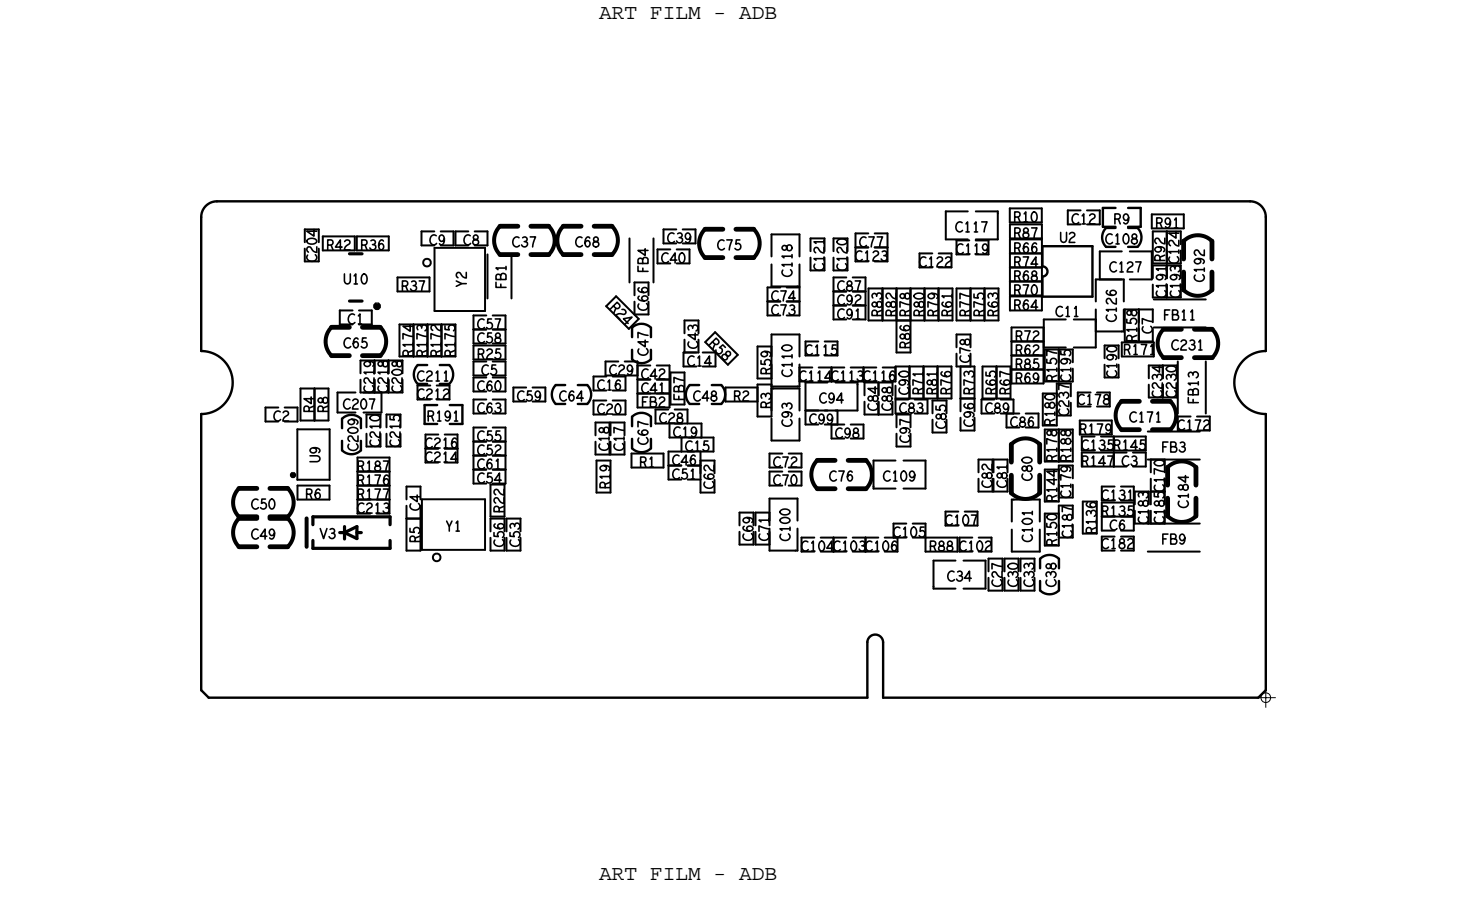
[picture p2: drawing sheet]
<svg xmlns="http://www.w3.org/2000/svg" width="93mm" height="57mm" viewBox="0 0 93 57" stroke-linecap="round" stroke-linejoin="round" font-family="sans-serif">
<defs><g id="words">
<g font-size="1.3">
<text x="38" y="1.2">ART FILM - ADB</text>
<text x="38" y="55.8">ART FILM - ADB</text>
</g>
<g font-size=".6">
<text x="22.9" y="15.9">R36</text>
<text x="60.7" y="16.1">C119</text>
<text x="64.3" y="14.1">R10</text>
<text x="73.4" y="14.5">R91</text>
<text x="74" y="16.6" transform="rotate(-90 74 16.6)">R92</text>
<text x="25.5" y="18.5">R37</text>
<text x="38.7" y="19.6" transform="rotate(45 38.7 19.6)">R24</text>
<text x="45" y="21.9" transform="rotate(45 45 21.9)">R58</text>
<text x="51.1" y="22.5">C115</text>
<text x="72.2" y="21.7" transform="rotate(-90 72.2 21.7)">R158</text>
<text x="74.1" y="18.9" transform="rotate(-90 74.1 18.9)">C191</text>
<text x="23.7" y="24.9" transform="rotate(-90 23.7 24.9)">C219</text>
<text x="24.6" y="24.9" transform="rotate(-90 24.6 24.9)">C218</text>
<text x="27" y="28.4">C216</text>
<text x="27.1" y="26.7">R191</text>
<text x="43.5" y="28.6">C15</text>
<text x="50.7" y="24.2">C114</text>
<text x="52.8" y="24.2">C113</text>
<text x="54.8" y="24.2">C116</text>
<text x="67" y="27" transform="rotate(-90 67 27)">R180</text>
<text x="67.1" y="24.2" transform="rotate(-90 67.1 24.2)">R157</text>
<text x="68.5" y="27.5">R179</text>
<text x="70.7" y="28.6">R145</text>
<text x="22.7" y="31.7">R177</text>
<text x="38.7" y="31" transform="rotate(-90 38.7 31)">R19</text>
<text x="67.1" y="34.7" transform="rotate(-90 67.1 34.7)">R150</text>
<text x="67.1" y="31.9" transform="rotate(-90 67.1 31.9)">R144</text>
<text x="69.9" y="32.8">R135</text>
<text x="72.9" y="33.3" transform="rotate(-90 72.9 33.3)">C183</text>
</g>
</g></defs>
<!-- layer: Board Outline -->
<g fill="none" stroke="#000" stroke-width=".15">
<path d="M12.8 13.8v8.5zM13.8 12.8h65.6zM13.8 12.8a1 1 0 0 0-1 1M79.4 12.8a1 1 0 0 1 1 1M80.4 13.8v8.5zM12.8 22.3a2 2 0 0 1 2 2 2 2 0 0 1-2 2M12.8 26.3v17.5zM80.4 26.3v17.5zM80.4 22.3a2 2 0 0 0-2 2 2 2 0 0 0 2 2M12.8 43.8l.5 .5zM13.3 44.3h41.8zM55.1 40.7v3.6z"/>
<path d="M55.1 40.7l.1-.3 .4-.1 .3 .1 .2 .3M56.1 40.8v3.5zM56.1 44.3h23.8zM80.4 43.8l-.5 .5z"/>
</g>
<!-- layer: Components -->
<g fill="none" stroke="#000" stroke-width=".13">
<path d="M19.4 15.8v.8zM19.4 14.6h.8zM19.4 14.6v.8zM19.4 16.6h.8zM20.2 14.6v.8zM20.2 15.8v.8zM20.5 15.9h2zM20.5 15v.9zM20.5 15h2zM21.6 19.7h.8zM21.6 19.7v.9zM22.5 15v.9z"/>
<path d="M22.7 15v.9zM22.7 15h2zM22.7 15.9h2zM22.8 19.7h.8zM23.6 19.7v.9zM24.7 15v.9zM25.2 18.5h2.1zM25.2 17.6v.9zM25.2 17.6h2.1zM26.8 14.7h.8zM26.8 14.7v.9zM26.8 15.6h.8z"/>
<path d="M26.9 16.5l.2-.1 .2 .1 .1 .2-.1 .1-.2 .1-.2-.1v-.1zM27.3 17.6v.9zM27.6 15.7h3.2zM27.6 19.7h3.2zM27.6 15.7v4zM28 14.7h.8zM28 15.6h.8zM28.8 14.7v.9zM28.9 14.7h.8zM28.9 14.7v.9zM28.9 15.6h.8zM30.1 14.7h.9z"/>
<path d="M30.1 15.6h.9zM30.8 15.7v4zM31 16.1v2.8zM31 14.7v.9zM32.5 16.1v2.8zM38.5 19.4l1.4 1.5zM38.5 19.4l.6-.6zM39.1 18.8l1.5 1.4zM40 15.1v2.8zM40.3 20h.9zM40.3 17.9h.9zM40.3 17.9v.8z"/>
<path d="M40.3 19.1v.9zM41.2 17.9v.8zM41.2 19.1v.9zM41.5 15.1v2.8zM41.8 15.8h.8zM41.8 15.8v.9zM41.8 16.7h.8zM42.1 14.6h.8zM42.1 14.6v.8zM42.1 15.4h.8zM43 15.8h.8zM43 16.7h.8z"/>
<path d="M43.4 14.6h.8zM43.4 15.4h.8zM43.8 15.8v.9zM44.2 14.6v.8zM48.7 18.2h.8zM48.7 18.2v.9zM48.7 19.1h.8zM48.7 19.1v.9zM49 14.9h1.8zM49 14.9v1.4zM49 16.8v1.4zM49 18.2h1.6z"/>
<path d="M50 18.2h.8zM50 19.1h.8zM50.6 18.2h.2zM50.8 18.2v.9zM50.8 19.1v.9zM50.8 14.9v1.4zM50.8 16.8v1.4zM51.5 15.1h.9zM51.5 15.1v.8zM51.5 16.3v.9zM51.5 17.2h.9zM52.4 15.1v.8z"/>
<path d="M52.4 16.3v.9zM52.9 18.5h.8zM52.9 18.5v.9zM52.9 19.4h.8zM52.9 19.4v.9zM52.9 17.6h.8zM52.9 17.6v.9zM52.9 15.1h.9zM52.9 15.1v.8zM52.9 16.3v.9zM52.9 17.2h.9zM53.8 15.1v.8z"/>
<path d="M53.8 16.3v.9zM54.1 18.5h.9zM54.1 19.4h.9zM54.1 17.6h.9zM54.3 14.8h.8zM54.3 14.8v.9zM54.3 15.7h.8zM54.3 15.7v.9zM54.3 16.6h.8zM55 18.5v.9zM55 19.4v.9zM55 17.6v.9z"/>
<path d="M55.1 18.3h.9zM55.1 18.3v2zM55.5 14.8h.9zM55.5 15.7h.9zM55.5 16.6h.9zM56 18.3v2zM56 18.3h.9zM56.4 14.8v.9zM56.4 15.7v.9zM56.9 18.3v2zM56.9 18.3h.9zM57.8 18.3h.9z"/>
<path d="M57.8 18.3v2zM58.4 17h.8zM58.4 16.1h.8zM58.4 16.1v.9zM58.7 18.3v2zM58.7 18.3h.9zM59.6 18.3v2zM59.6 18.3h.9zM59.6 16.1h.8zM59.6 17h.8zM60.1 15.2h1.4zM60.1 13.4h1.4z"/>
<path d="M60.1 13.4v1.8zM60.4 16.1v.9zM60.5 18.3v2zM60.7 18.3v2zM60.7 18.3h.9zM60.7 15.3h.8zM60.7 15.3v.8zM61.6 18.3v2zM61.6 18.3h.9zM62 15.3h.8zM62 16.1h.8zM62 13.4h1.4z"/>
<path d="M62 15.2h1.4zM62.5 18.3v2zM62.5 18.3h.9zM62.8 15.3v.8zM63.4 13.5v1.7zM63.4 13.4v.1zM63.4 18.3v2zM64.1 14.1h2.1zM64.1 13.2v.9zM64.1 13.2h2.1zM64.1 14.2v.9zM64.1 14.2h2.1z"/>
<path d="M64.1 16.1v.9zM64.1 16.1h2.1zM64.1 17.9v.8zM64.1 17.9h2.1zM64.1 17v.9zM64.1 17h2.1zM64.1 15.2v.9zM64.1 15.2h2.1zM64.1 18.8v.9zM64.1 18.8h2.1zM64.1 15.1h2.1zM64.1 18.7h2.1z"/>
<path d="M64.1 19.7h2.1zM66.2 13.2v.9zM66.2 14.2v.9zM66.2 16.1v.9zM66.2 17.9v.8zM66.2 17v.9zM66.2 15.2v.9zM66.2 18.8v.9zM67.8 13.4h.8zM67.8 13.4v.8zM67.8 14.2h.8zM69 13.4h.8z"/>
<path d="M69 14.2h.8zM69.6 17.7h1.8zM69.6 17.7v1.4zM69.6 19.6v1.4zM69.8 17.7h1.4zM69.8 16h1.4zM69.8 16v1.7zM69.8 13.4v.8zM71.4 17.7v1.4zM71.4 19.6v1.4zM71.4 19.6h.9zM71.4 19.6v2.1z"/>
<path d="M71.7 16h1.4zM71.7 17.7h1.4zM72.3 19.6v2.1zM72.3 19.6h.9zM72.3 19.6v.9zM73.1 14.5h2.1zM73.1 13.6h2.1zM73.1 13.6v.9zM73.1 16.1v1.6zM73.1 16v.1zM73.2 14.7v2zM73.2 19.6v.9z"/>
<path d="M73.2 16.8h.9zM73.2 16.8v.9zM73.2 18.1v.8zM73.2 16.7h.9zM73.2 18.9h.9zM73.3 19h3.3zM74.1 14.7v2zM74.1 16.8h.9zM74.1 16.8v.9zM74.1 14.7h.9zM74.1 14.7v.8zM74.1 18.9h.9z"/>
<path d="M74.1 16.7h.9zM75 16.8v.9zM75 18.1v.8zM75 14.7v.8zM75 15.9v.8zM75.2 13.6v.9zM16.9 25.9h.8zM16.9 25.9v.9zM16.9 26.8h.8zM18.1 25.9h.8zM18.1 26.8h.8zM18.9 30.4h2z"/>
<path d="M18.9 27.2v3.2zM18.9 27.2h2zM18.9 31.7h2zM18.9 30.8v.9zM18.9 30.8h2zM18.9 25.9v.9zM19.1 24.7h.9zM19.1 24.7v2zM19.1 26.7h.9zM20 24.7h.9zM20 24.7v2zM20 26.7h.9z"/>
<path d="M20.9 24.7v2zM20.9 30.8v.9zM20.9 27.2v3.2zM21.4 24.9h1.2zM21.4 24.9v1.3zM21.4 26.2h1.2zM21.6 20.6h.8zM22.7 29.9h2zM22.7 31.7h2zM22.7 30.8h2zM22.7 29v.9zM22.7 29h2z"/>
<path d="M22.7 30.8v.9zM22.7 29.9v.9zM22.7 31.7v.9zM22.7 32.6h.8zM22.8 20.6h.8zM22.9 22.9h.9zM22.9 22.9v.8zM22.9 24.1v.8zM22.9 24.9h.9zM23.1 26.2h1.1zM23.1 24.9h1.1zM23.3 27.5v.8z"/>
<path d="M23.3 26.3h.9zM23.3 26.3v.8zM23.3 28.3h.9zM23.8 22.9v.8zM23.8 22.9h.9zM23.8 24.9h.9zM23.9 31.7h.8zM23.9 32.6h.8zM24.2 26.3v.8zM24.2 27.5v.8zM24.2 24.9v1.3zM24.5 28.3h.9z"/>
<path d="M24.5 26.3h.9zM24.5 26.3v.8zM24.5 27.5v.8zM24.7 24.9h.9zM24.7 22.9v.8zM24.7 22.9h.9zM24.7 29v.9zM24.7 30.8v.9zM24.7 29.9v.9zM24.7 31.7v.9zM25.4 20.6v2zM25.4 20.6h.9z"/>
<path d="M25.4 22.6h.9zM25.4 26.3v.8zM25.4 27.5v.8zM25.6 22.9v.8zM25.6 24.1v.8zM25.8 32.9h.9zM25.8 32.9v2zM25.8 30.9h.9zM25.8 30.9v.8zM25.8 32.1v.8zM25.8 34.9h.9zM26.3 22.6h.8z"/>
<path d="M26.3 20.6v2zM26.3 20.6h.8zM26.5 24.5h.8zM26.5 24.5v.9zM26.5 25.4h.8zM26.7 32.9v2zM26.7 30.9v.8zM26.7 32.1v.8zM26.8 31.7h4zM26.8 34.9h4zM26.8 31.7v3.2zM27 27.6v.9z"/>
<path d="M27 27.6h.8zM27 28.5v.9zM27 29.4h.8zM27.1 20.6v2zM27.1 20.6h.9zM27.1 22.6h.9zM27.5 35.2l.2-.1 .2 .1 .1 .2-.1 .1-.2 .1-.2-.1v-.1zM27.7 24.5h.8zM27.7 25.4h.8zM28 20.6v2zM28 20.6h.9zM28 22.6h.9z"/>
<path d="M28.2 27.6h.9zM28.2 28.5h.9zM28.2 29.4h.9zM28.5 24.5v.9zM28.9 20.6v2zM29.1 27.6v.9zM29.1 28.5v.9zM30.1 21.9h2zM30.1 21.9v.9zM30.1 25.4h.8zM30.1 25.4v.8zM30.1 28.9h.8z"/>
<path d="M30.1 28.9v.9zM30.1 24h.8zM30.1 24v.8zM30.1 20.9h.8zM30.1 20.9v.9zM30.1 20h.8zM30.1 20v.9zM30.1 27.1h.8zM30.1 27.1v.9zM30.1 29.8h.8zM30.1 29.8v.9zM30.1 28h.8z"/>
<path d="M30.1 28v.9zM30.1 22.9h.8zM30.1 22.9v.9zM30.1 26.2h.8zM30.1 24.8h.8zM30.1 21.8h.8zM30.1 30.7h.8zM30.1 23.8h.8zM30.1 22.8h2zM30.8 31.7v3.2zM31.1 32.8h.9zM31.1 34.9h.9z"/>
<path d="M31.1 30.8h.9zM31.1 30.8v2zM31.1 32.9h.9zM31.1 32.9v.8zM31.1 34.1v.8zM31.3 25.4h.8zM31.3 28.9h.8zM31.3 24h.8zM31.3 20.9h.8zM31.3 20h.8zM31.3 27.1h.8zM31.3 29.8h.8z"/>
<path d="M31.3 28h.8zM31.3 22.9h.8zM31.3 26.2h.8zM31.3 24.8h.8zM31.3 21.8h.8zM31.3 30.7h.8zM31.3 23.8h.8zM32 30.8v2zM32 32.9v.8zM32 34.1v.8zM32.1 21.9v.9zM32.1 25.4v.8z"/>
<path d="M32.1 28.9v.9zM32.1 24v.8zM32.1 20.9v.9zM32.1 20v.9zM32.1 27.1v.9zM32.1 29.8v.9zM32.1 28v.9zM32.1 22.9v.9zM32.2 32.9h.9zM32.2 32.9v.8zM32.2 34.1v.8zM32.2 34.9h.9z"/>
<path d="M32.6 24.6h.8zM32.6 24.6v.9zM32.6 25.5h.8zM33.1 32.9v.8zM33.1 34.1v.8zM33.8 24.6h.8zM33.8 25.5h.8zM34.6 24.6v.9zM37.7 25.4h.8zM37.7 25.4v.9zM37.7 23.9h.8zM37.7 23.9v.9z"/>
<path d="M37.7 26.3h.8zM37.7 24.8h.8zM37.8 28v.8zM37.8 26.8h.9zM37.8 26.8v.8zM37.8 28.8h.9zM37.9 29.2h.9zM37.9 29.2v2.1zM37.9 31.3h.9zM38.4 22.9h.9zM38.4 22.9v.9zM38.4 23.8h.9z"/>
<path d="M38.7 26.8v.8zM38.7 28v.8zM38.8 29.2v2.1zM38.8 28v.8zM38.8 26.8h.9zM38.8 26.8v.8zM38.8 28.8h.9zM38.9 25.4h.8zM38.9 23.9h.8zM38.9 26.3h.8zM38.9 24.8h.8zM39.7 26.8v.8z"/>
<path d="M39.7 28v.8zM39.7 22.9h.8zM39.7 23.8h.8zM39.7 25.4v.9zM39.7 23.9v.9zM40.1 28.8h2zM40.1 28.8v.9zM40.1 29.7h2zM40.5 25v.9zM40.5 25h2zM40.5 23.2h.8zM40.5 23.2v.9z"/>
<path d="M40.5 24.1h.8zM40.5 24.1v.9zM40.5 22.9v.9zM40.5 25h.8zM40.5 25.9h2zM40.6 20.2l-.7 .7zM41.6 26h.8zM41.6 26v.9zM41.6 26.9h.8zM41.7 23.2h.8zM41.7 24.1h.8zM41.7 25h.8z"/>
<path d="M42.1 28.8v.9zM42.4 29.5h.9zM42.4 29.5v.9zM42.4 28.7h.9zM42.4 28.7v.8zM42.4 30.4h.9zM42.5 27.8h.8zM42.5 25v.9zM42.5 23.2v.9zM42.5 24.1v.9zM42.5 26.9h.8zM42.5 26.9v.9z"/>
<path d="M42.6 23.6h.9zM42.6 23.6v2.1zM42.6 25.7h.9zM42.8 26h.9zM42.8 26.9h.9zM43.3 27.8h.8zM43.3 27.8v.9zM43.3 28.7h.8zM43.4 22.4h.8zM43.4 22.4v.9zM43.4 23.3h.8zM43.5 22.4h.9z"/>
<path d="M43.5 23.6v2.1zM43.5 21.6v.8zM43.5 20.3h.9zM43.5 20.3v.9zM43.7 26v.9zM43.7 29.5h.8zM43.7 30.4h.8zM43.7 26.9h.8zM43.7 27.8h.8zM44.4 20.3v.9zM44.4 21.6v.8zM44.5 29.2h.9z"/>
<path d="M44.5 29.2v.8zM44.5 30.4v.9zM44.5 29.5v.9zM44.5 28.7v.8zM44.5 31.3h.9zM44.5 27.8h.8zM44.5 28.7h.8zM44.5 26.9v.9zM44.6 22.4h.8zM44.6 23.3h.8zM44.8 21.7l1.4 1.4zM44.8 21.7l.6-.6z"/>
<path d="M45.3 27.8v.9zM45.4 29.2v.8zM45.4 30.4v.9zM45.4 21.1l1.4 1.4zM45.4 22.4v.9zM46.1 24.6v.9zM46.1 24.6h2zM46.1 25.5h2zM46.8 22.5l-.6 .6zM47 32.5h.8zM47 32.5v.8zM47 33.7v.9z"/>
<path d="M47 34.6h.8zM47.8 32.5v.8zM47.8 33.7v.9zM48 32.5h.9zM48 32.5v.8zM48 33.7v.9zM48 34.6h.9zM48.1 24h.9zM48.1 26.4h.9zM48.1 22h.9zM48.1 22v2zM48.1 24.4h.9z"/>
<path d="M48.1 24.4v2zM48.1 24.6v.9zM48.7 20h.8zM48.9 29.7h.8zM48.9 30.8h.8zM48.9 34.9h1.6zM48.9 28.8h.8zM48.9 28.8v.9zM48.9 32.5v.8zM48.9 33.7v.9zM48.9 29.9h.8zM48.9 29.9v.9z"/>
<path d="M48.9 31.6h1.7zM48.9 31.6v1.4zM48.9 33.5v1.4zM49 22v2zM49 24.4v2zM49 26.6v1.4zM49 24.7h.1zM49 24.7v1.4zM49 21.2h1.8zM49 21.2v1.4zM49 23.1v1.4zM49 24.5h1.6z"/>
<path d="M49 28h1.8zM49.1 24.7h1.7zM50 20h.8zM50.1 28.8h.8zM50.1 29.9h.8zM50.1 29.7h.8zM50.1 30.8h.8zM50.5 34.9h.1zM50.6 31.6v1.4zM50.6 33.5v1.4zM50.6 24.5h.2zM50.8 24.7v1.4z"/>
<path d="M50.8 26.6v1.4zM50.8 23.3h.8zM50.8 23.3v.9zM50.8 21.2v1.4zM50.8 23.1v1.4zM50.9 28.8v.9zM50.9 29.9v.9zM50.9 34.1h.8zM50.9 34.1v.9zM50.9 35h.8zM51.1 26.1h1.4zM51.1 26.1h.9z"/>
<path d="M51.1 26.1v.8zM51.1 24.3h1.4zM51.1 24.3v1.8zM51.1 21.7h.9zM51.1 21.7v.9zM51.1 26.9h.9zM52 23.3h.8zM52 24.2h.8zM52.1 34.1h.8zM52.1 35h.8zM52.4 26.1h.8zM52.4 21.7h.8z"/>
<path d="M52.4 26.9h.8zM52.4 22.6h.8zM52.8 26.9h.8zM52.8 26.9v.9zM52.8 23.3v.9zM52.8 23.3h.8zM52.8 27.8h.8zM52.9 34.1v.9zM52.9 34.1h.8zM52.9 20.3h.8zM52.9 35h.8zM53.1 24.3h1.4z"/>
<path d="M53.1 26.1h1.4zM53.2 26.1v.8zM53.2 21.7v.9zM54 26.9h.8zM54 23.3h.8zM54 27.8h.8zM54 24.2h.8zM54.1 34.1h.9zM54.1 20.3h.9zM54.1 35h.9zM54.5 24.4v1.7zM54.5 24.3v.1z"/>
<path d="M54.8 26.9v.9zM54.8 23.3h.8zM54.8 23.3v.9zM54.9 24.3v.8zM54.9 25.5v.8zM54.9 26.3h.9zM55 34.1h.8zM55 34.1v.9zM55 35h.8zM55.1 20.3h.9zM55.5 29.2h1.4zM55.5 29.2v1.7z"/>
<path d="M55.5 30.9v.1zM55.5 31h1.4zM55.8 24.3h.9zM55.8 24.3v.8zM55.8 25.5v.8zM55.8 26.3h.9zM56 20.3h.9zM56.1 23.3h.8zM56.1 24.2h.8zM56.2 34.1h.8zM56.2 35h.8zM56.7 24.3v.8z"/>
<path d="M56.7 25.5v.8zM56.7 33.2h.8zM56.7 33.2v.9zM56.7 34.1h.8zM56.9 24.5v.8zM56.9 23.3h.9zM56.9 23.3v.8zM56.9 25.4h.8zM56.9 25.4v.8zM56.9 23.3v.9zM56.9 26.2h.8zM56.9 25.3h.9z"/>
<path d="M56.9 20.3h.9zM56.9 20.3v2.1zM56.9 26.3h.9zM56.9 26.3v.8zM56.9 27.5v.8zM56.9 22.4h.9zM56.9 28.3h.9zM57 34.1v.9zM57.4 31h1.4zM57.4 29.2h1.4zM57.8 25.3h.8zM57.8 23.3h.8z"/>
<path d="M57.8 23.3v2zM57.8 23.3v.8zM57.8 24.5v.8zM57.8 20.3v2.1zM57.8 26.3v.8zM57.8 27.5v.8zM57.8 20.3h.9zM58 33.2h.8zM58 34.1h.8zM58.1 25.4h.8zM58.1 26.2h.8zM58.6 23.3v2z"/>
<path d="M58.6 23.3h.9zM58.6 25.3h.9zM58.7 20.3h.9zM58.8 34.1h2zM58.8 34.1v.9zM58.8 29.2v1.8zM58.8 33.2v.9zM58.8 35h2zM58.9 25.4v.8zM59.2 27.4h.9zM59.2 25.4h.9zM59.2 25.4v.8z"/>
<path d="M59.2 26.6v.8zM59.3 35.6h1.4zM59.3 35.6v1.6zM59.3 37.2v.2zM59.3 37.4h1.4zM59.5 23.3v2zM59.5 23.3h.9zM59.5 25.3h.9zM59.6 20.3h.9zM60 32.5h.9zM60 32.5v.9zM60 33.4h.9z"/>
<path d="M60.1 25.4v.8zM60.1 26.6v.8zM60.4 23.3v2zM60.7 22.4v.9zM60.7 21.2h.9zM60.7 21.2v.8zM60.7 20.3h.9zM60.7 23.3h.9zM60.8 34.1v.9zM60.9 34.1h.8zM60.9 34.1v.9zM60.9 35h.8z"/>
<path d="M61 23.3v2zM61 23.3h.9zM61 26.5v.8zM61 25.3h.9zM61 25.3v.8zM61 27.3h.9zM61.2 37.4h1.4zM61.2 35.6h1.4zM61.3 33.4h.8zM61.3 32.5h.8zM61.6 21.2v.8zM61.6 22.4v.9z"/>
<path d="M61.6 20.3h.9zM61.9 23.3v2zM61.9 25.3v.8zM61.9 26.5v.8zM62.1 32.5v.9zM62.1 29.2h.9zM62.1 29.2v.8zM62.1 30.4v.8zM62.1 31.2h.9zM62.1 34.1h.9zM62.1 35h.9zM62.3 25.4h.8z"/>
<path d="M62.3 25.4v.8zM62.3 26.2h.8zM62.4 25.3h.9zM62.4 23.3v2zM62.4 23.3h.9zM62.5 20.3h.9zM62.6 35.6v1.8zM62.8 37.5h.9zM62.8 35.5h.9zM62.8 35.5v.8zM62.8 36.7v.8zM63 34.1v.9z"/>
<path d="M63 29.2v.8zM63 30.4v.8zM63.1 29.2h.9zM63.1 29.2v.8zM63.1 30.4v.8zM63.1 31.2h.9zM63.3 23.3h.9zM63.3 23.3v2zM63.3 25.3h.9zM63.5 25.4h.9zM63.5 26.2h.9zM63.7 35.5v.8z"/>
<path d="M63.7 36.7v.8zM63.8 35.5h.9zM63.8 35.5v.8zM63.8 36.7v.8zM63.8 37.5h.9zM63.9 26.2h.8zM63.9 26.2v.9zM63.9 27.1h.8zM64 29.2v.8zM64 30.4v.8zM64.2 23.3v2zM64.2 23.4h2.1z"/>
<path d="M64.2 21.7h2.1zM64.2 24.3h2.1zM64.2 22.6h2.1zM64.2 22.6v.8zM64.2 20.8v.9zM64.2 20.8h2.1zM64.2 23.4v.9zM64.2 21.7v.9zM64.2 35h1.8zM64.2 33.6v1.4zM64.2 31.7h.2zM64.2 31.7v1.4z"/>
<path d="M64.4 25.4v.8zM64.4 31.7h1.6zM64.7 35.5v.8zM64.7 36.7v.8zM64.8 35.5h.9zM64.8 35.5v.8zM64.8 36.7v.8zM64.8 37.5h.9zM65.1 26.2h.8zM65.1 27.1h.8zM65.7 35.5v.8zM65.7 36.7v.8z"/>
<path d="M65.9 26.2v.9zM66 31.7v1.4zM66 33.6v1.4zM66.2 25h.9zM66.2 25v2zM66.2 27h.9zM66.3 22.6v.8zM66.3 20.8v.9zM66.3 23.4v.9zM66.3 21.7v.9zM66.3 22.1h1.4zM66.3 20.3h1.4z"/>
<path d="M66.3 20.3v1.8zM66.3 27.3h.9zM66.3 27.3v2zM66.3 22.2h.9zM66.3 22.2v2zM66.3 32.6h.9zM66.3 32.6v2zM66.3 29.8h.9zM66.3 29.8v2zM66.3 29.3h.9zM66.3 24.2h.9zM66.3 34.6h.9z"/>
<path d="M66.3 31.8h.9zM67.1 25v2zM67.1 24.3h.9zM67.1 24.3v.9zM67.1 26.4h.9zM67.2 27.3h.9zM67.2 27.3v2zM67.2 22.2v2zM67.2 32.6v2zM67.2 29.8v2zM67.2 22.2h.9zM67.2 22.2v.8z"/>
<path d="M67.2 32.1h.9zM67.2 32.1v.8zM67.2 29.5h.9zM67.2 29.5v.9zM67.2 29.3h.9zM67.2 24.2h.9zM67.2 34.1h.9zM67.2 31.6h.9zM68 24.3v.9zM68 25.6v.8zM68.1 27.3v2zM68.1 22.2v.8z"/>
<path d="M68.1 23.4v.8zM68.1 32.1v.8zM68.1 33.3v.8zM68.1 29.5v.9zM68.1 30.8v.8zM68.2 20.3h1.4zM68.2 22.1h1.4zM68.4 24.9h.9zM68.4 24.9v.9zM68.4 25.8h.9zM68.6 26.7v.9zM68.6 26.7h2z"/>
<path d="M68.6 27.6h2zM68.7 28.7v.9zM68.7 28.7h2zM68.7 27.7v.9zM68.7 28.6h.8zM68.7 29.6h2zM68.8 33.9h.8zM68.8 31.8v2.1zM68.8 31.8h.8zM69.6 21h1.6zM69.6 20.4v1.7zM69.6 20.3v.1z"/>
<path d="M69.6 31.8v2.1zM69.7 24.9h.8zM69.7 25.8h.8zM69.9 27.7h.8zM69.9 28.6h.8zM70 32.8h2zM70 31.9v.9zM70 31.9h2zM70 32.8v.9zM70 34.1h.8zM70 34.1v.8zM70 30.9h.8z"/>
<path d="M70 30.9v.9zM70 33.7h.8zM70 34.9h.8zM70 31.8h.8zM70.1 21.9h.9zM70.1 21.9v.8zM70.1 23.1v.9zM70.1 24h.9zM70.5 24.9v.9zM70.6 26.7v.9zM70.7 29.6h.8zM70.7 28.6h2.1z"/>
<path d="M70.7 28.7v.9zM70.7 27.7v.9zM70.7 27.7h2.1zM71 21.9v.8zM71 23.1v.9zM71.2 32.8h.8zM71.2 34.1h.8zM71.2 30.9h.8zM71.2 33.7h.8zM71.2 34.9h.8zM71.2 31.8h.8zM71.2 21.7v.9z"/>
<path d="M71.2 21.7h2.1zM71.2 21h.2zM71.2 22.6h2.1zM71.4 21.7h.9zM71.9 28.7h.9zM71.9 29.6h.9zM72 31.9v.9zM72 32.8v.9zM72 34.1v.8zM72 30.9v.9zM72.1 33.2h.8zM72.1 31.2h.8z"/>
<path d="M72.1 31.2v.8zM72.1 32.4v.8zM72.3 21.7h.9zM72.8 27.7v.9zM72.8 28.7v.9zM72.9 33.2h3.3zM72.9 27.4h3.3zM72.9 35h3.3zM72.9 29.2h3.3zM72.9 24.4v.8zM72.9 23.2h.9zM72.9 23.2v.8z"/>
<path d="M72.9 31.2v.8zM72.9 25.2h.9zM73.1 31.2h.9zM73.1 31.2v.8zM73.1 29.2h.9zM73.1 29.2v.8zM73.1 30.4v.8zM73.1 33.2h.9zM73.2 20.9v.8zM73.3 21.7v.9zM73.3 20.8h3.3zM73.8 23.2v.8z"/>
<path d="M73.8 24.4v.8zM73.8 23.2h.9zM73.8 25.2h.9zM74 31.2v.8zM74 32.4v.8zM74 29.2v.8zM74 30.4v.8zM74.7 23.2v.8zM74.7 24.4v.8zM74.8 22.9v3.3zM74.8 26.4h.8zM74.8 26.4v.9z"/>
<path d="M74.8 27.3h.8zM76 26.4h.8zM76 27.3h.8zM76.6 22.9v3.3zM76.8 26.4v.9z"/>
</g>
<g fill="none" stroke="#000" stroke-width=".2">
<path d="M22.2 16.1h.8zM22.2 19.1h.8zM18.5 30.1l.1-.1 .1 .2h-.1zM19.9 32.8v.5zM19.9 34.3v.5zM19.9 32.8h4.9zM19.9 34.8h4.9zM21.6 33.8h.4zM21.9 33.4v.4zM21.9 33.8v.4zM21.9 33.8l.8-.4zM21.9 33.8l.8 .4z"/>
<path d="M22.7 33.8h.2zM22.7 33.4v.8zM24.8 32.8v.5zM24.8 34.3v.5z"/>
</g>
<g fill="none" stroke="#000" stroke-width=".25">
<path d="M23.8 19.4l.1-.1 .2 .1v.1l-.2 .1-.1-.1zM31.7 14.4a1.27 1.27 0 0 0 0 1.8M34.8 14.4a1.27 1.27 0 0 1 0 1.8M35.8 14.4a1.27 1.27 0 0 0 0 1.8M38.9 14.4a1.27 1.27 0 0 1 0 1.8M44.8 14.5a1.27 1.27 0 0 0 0 1.8M47.9 14.5a1.27 1.27 0 0 1 0 1.8M75.2 15.3a1.27 1.27 0 0 1 1.8 0M77 18.4a1.27 1.27 0 0 1-1.8 0M15.2 31a1.27 1.27 0 0 0 0 1.8M15.2 32.9a1.27 1.27 0 0 0 0 1.8M18.3 31a1.27 1.27 0 0 1 0 1.8"/>
<path d="M18.3 32.9a1.27 1.27 0 0 1 0 1.8M19.5 32.9v1.8zM21 20.8a1.27 1.27 0 0 0 0 1.8M24.1 20.8a1.27 1.27 0 0 1 0 1.8M51.9 29.2a1.27 1.27 0 0 0 0 1.8M55 29.2a1.27 1.27 0 0 1 0 1.8M64.2 28.2a1.27 1.27 0 0 1 1.8 0M66 31.3a1.27 1.27 0 0 1-1.8 0M71.2 25.5a1.27 1.27 0 0 0 0 1.8M73.9 20.9a1.27 1.27 0 0 0 0 1.8M74.1 29.7a1.27 1.27 0 0 1 1.8 0M74.3 25.5a1.27 1.27 0 0 1 0 1.8"/>
<path d="M75.9 32.8a1.27 1.27 0 0 1-1.8 0M77 20.9a1.27 1.27 0 0 1 0 1.8"/>
</g>
<g fill="none" stroke="#000" stroke-width=".15">
<path d="M66.2 15.6v1.3zM66.2 17.5v1.3zM66.2 15.6h3.2zM66.2 18.8h3.2zM66.2 16.9l.2 .1 .1 .2-.1 .2-.2 .1M69.4 15.6v3.2zM70 13.2h.8zM70 13.2v1.2zM70 14.4h.8zM70.2 15.7h.6zM70.2 14.5h.6zM70.2 14.5a.85 .85 0 0 0 0 1.2"/>
<path d="M71.6 15.7h.6zM71.6 14.4h.7zM71.6 14.5h.6zM71.6 13.2h.8zM72.2 14.5a.85 .85 0 0 1 0 1.2M72.3 14.4h.1zM72.4 13.2v1.2zM21.7 28v.6zM21.7 26.6v.6zM21.7 28.6a.85 .85 0 0 0 1.2 0M21.7 26.6a.85 .85 0 0 1 1.2 0M22.9 26.6v.6z"/>
<path d="M22.9 28v.6zM26.5 24.4h.6zM26.5 23.2h.6zM26.5 23.2a.85 .85 0 0 0 0 1.2M27 25.7v1.2zM27 25.7h.8zM27.9 24.4h.6zM27.9 23.2h.6zM28.5 23.2a.85 .85 0 0 1 0 1.2M28.6 26.9h.7zM28.6 25.7h.8zM29.3 26.9h.1z"/>
<path d="M29.4 25.7v1.2zM35.3 25.6h.6zM35.3 24.4h.6zM35.3 24.4a.85 .85 0 0 0 0 1.2M36.7 25.6h.6zM36.7 24.4h.6zM37.3 24.4a.85 .85 0 0 1 0 1.2M40.1 27.8v.6zM40.1 26.4v.6zM40.1 22.2v.6zM40.1 20.8v.6zM40.1 28.4a.85 .85 0 0 0 1.2 0"/>
<path d="M40.1 22.8a.85 .85 0 0 0 1.2 0M40.1 26.4a.85 .85 0 0 1 1.2 .1M40.1 20.8a.85 .85 0 0 1 1.2 0M41.3 26.4v.6zM41.3 27.8v.6zM41.3 20.8v.6zM41.3 22.2v.6zM43.8 25.6h.6zM43.8 24.4h.6zM43.8 24.4a.85 .85 0 0 0 0 1.2M45.2 25.6h.6zM45.2 24.4h.6z"/>
<path d="M45.8 24.4a.85 .85 0 0 1 0 1.2M66 36.9v.6zM66 35.5v.6zM66 35.5a.85 .85 0 0 1 1.2 0M66 37.5a.85 .85 0 0 0 1.2 0M67.2 35.5v.6zM67.2 36.9v.6z"/>
</g>
<g fill="none" stroke="#000" stroke-width=".3">
<path d="M31.7 14.4h1.2zM31.7 16.2h1.2zM33.7 14.4h1.1zM33.7 16.2h1.1zM35.8 14.4h1.1zM35.8 16.2h1.1zM37.7 14.4h1.2zM37.7 16.2h1.2zM44.8 14.5h1.1zM44.8 16.3h1.1zM46.7 14.5h1.2zM46.7 16.3h1.2z"/>
<path d="M75.2 15.3v1.1zM75.2 17.3v1.1zM77 15.3v1.1zM77 17.3v1.1zM15.2 31h1.1zM15.2 32.8h1.1zM15.2 32.9h1.1zM15.2 34.7h1.1zM17.1 31h1.2zM17.1 32.8h1.2zM17.1 32.9h1.2zM17.1 34.7h1.2z"/>
<path d="M21 20.8h1.2zM21 22.6h1.2zM23 20.8h1.1zM23 22.6h1.1zM51.9 29.2h1.1zM51.9 31h1.1zM53.9 29.2h1.1zM53.9 31h1.1zM64.2 28.2v1.1zM64.2 30.2v1.1zM66 28.2v1.1zM66 30.2v1.1z"/>
<path d="M71.2 25.5h1.1zM71.2 27.3h1.1zM73.2 25.5h1.1zM73.2 27.3h1.1zM73.9 20.9h1.1zM73.9 22.7h1.1zM74.1 29.7v1.1zM74.1 31.6v1.2zM75.8 20.9h1.2zM75.8 22.7h1.2zM75.9 29.7v1.1zM75.9 31.6v1.2z"/>
</g>
<!-- layer: Text -->
<g fill="none" stroke="#000" stroke-width=".1">
<path d="M19.5 15.2a.33 .33 0 0 1 .3-.1 .33 .33 0 0 1 .3 .3 .33 .33 0 0 1-.3 .1 .33 .33 0 0 1-.3-.3zM19.9 14.6v.4l-.4-.3h.6M20 16.2a.28 .28 0 0 1-.2 .4 .28 .28 0 0 1-.3-.4M20.1 15.7v.3h-.2l-.2-.3a.17 .17 0 0 0-.2 .1 .17 .17 0 0 0 .1 .2M20.8 15.6l.3-.1v-.2l-.3-.1v.7M21 15.6l.1 .3M21.7 15.7h-.4l.3-.5v.7M21.9 17.4v.4l.2 .2 .1-.2v-.4M21.9 15.3a.17 .17 0 0 1 .2-.1 .17 .17 0 0 1 .1 .3l-.3 .2v.2h.3M22.5 18h.2M22.5 17.5l.1-.1v.6M22.5 20a.28 .28 0 0 0-.4 .2 .28 .28 0 0 0 .4 .3"/>
<path d="M23 15.6l.2-.1 .1-.2-.3-.1v.7M23.1 17.4a.3 .3 0 0 1 .2 .3 .3 .3 0 0 1-.2 .3 .43 .43 0 0 1 0-.6zM23.6 15.3a.16 .16 0 0 1 .2 0 .16 .16 0 0 1-.1 .2M24.3 15.3v-.1a.3 .3 0 0 0-.3 .3 .3 .3 0 0 0 .3 .3 .18 .18 0 0 0 0-.3 .18 .18 0 0 0-.3 .1M25.6 18.2l.2-.1 .1-.2-.3-.1v.7M26.1 17.9a.16 .16 0 0 1 .3 0 .16 .16 0 0 1-.1 .2M26.6 17.8h.4l-.2 .7M27.7 15a.28 .28 0 0 0-.4 .2 .28 .28 0 0 0 .4 .2M28.2 15.2a.17 .17 0 0 1-.3 0 .17 .17 0 0 1 .1-.3 .18 .18 0 0 1 .2 .3l-.1 .3h-.2M29 17.8l.3 .2M29.6 18h-.3l-.3 .2M29.6 17.3v.3h-.2l-.2-.3a.17 .17 0 0 0-.2 .1 .17 .17 0 0 0 .1 .2"/>
<path d="M29.9 15a.28 .28 0 0 0-.4 .2 .28 .28 0 0 0 .4 .2M30.1 15v.2a.19 .19 0 0 1 .3 .1 .19 .19 0 0 1-.2 .2 .19 .19 0 0 1-.2-.2l.2-.1a.15 .15 0 0 0 .1-.1 .15 .15 0 0 0 0-.2 .15 .15 0 0 0-.2 .1zM31.5 17.9v.3h.6M31.8 17.5l-.2-.1-.1 .1v.2h.6v-.2l-.1-.2-.2 .1v.3M31.8 18v.2M32.1 17h-.6l.1 .1M32.1 16.9v.2M33 15.1a.28 .28 0 0 0-.4 .3 .28 .28 0 0 0 .4 .2M33.2 15.1a.16 .16 0 0 1 .2 0 .16 .16 0 0 1 0 .2M33.3 15.3a.19 .19 0 0 1 .2 .2 .19 .19 0 0 1-.2 .2 .19 .19 0 0 1-.2-.2M33.7 15h.3l-.2 .7M37 15.1a.28 .28 0 0 0-.4 .3 .28 .28 0 0 0 .4 .2"/>
<path d="M37.4 15.1a.3 .3 0 0 0-.3 .2 .3 .3 0 0 0 .3 .3 .18 .18 0 0 0 0-.2 .18 .18 0 0 0-.3 0M37.7 15.1v.2a.19 .19 0 0 1 .3 .1 .19 .19 0 0 1-.1 .3 .19 .19 0 0 1-.2-.3l.1-.1a.15 .15 0 0 0 .2-.1 .15 .15 0 0 0-.1-.1 .15 .15 0 0 0-.2 0zM40.5 16.9v.3h.6M40.6 18.3h-.1a.3 .3 0 0 0 .3 .3 .3 .3 0 0 0 .3-.3 .18 .18 0 0 0-.3 0 .18 .18 0 0 0 .1 .3M40.6 18.8h-.1a.3 .3 0 0 0 .3 .3 .3 .3 0 0 0 .3-.2 .18 .18 0 0 0-.3-.1 .18 .18 0 0 0 .1 .3M40.8 16.5l-.2-.1h-.1v.3h.6v-.3l-.1-.1-.2 .1v.3M40.8 17v.2M41 15.8v.4l-.5-.3h.6M41.1 19.3a.28 .28 0 0 1-.3 .4 .28 .28 0 0 1-.2-.4M42.4 16.1a.28 .28 0 0 0-.4 .3 .28 .28 0 0 0 .4 .2M42.8 14.8a.28 .28 0 0 0-.4 .3 .28 .28 0 0 0 .4 .2M43 16.5h-.4l.3-.4v.6"/>
<path d="M43 14.8a.16 .16 0 0 1 .3 0 .16 .16 0 0 1-.1 .3M43.1 15.1a.19 .19 0 0 1 .2 .1 .19 .19 0 0 1-.1 .3 .19 .19 0 0 1-.2-.2M43.2 16.1a.3 .3 0 0 1 .3 .3 .3 .3 0 0 1-.3 .3 .43 .43 0 0 1 0-.6zM43.8 15v.1a.17 .17 0 0 1-.3 0 .18 .18 0 0 1 .2-.3 .17 .17 0 0 1 .1 .2l-.1 .4-.2-.1M46 15.3a.28 .28 0 0 0-.4 .2 .28 .28 0 0 0 .4 .3M46.2 15.2h.3l-.2 .7M47 15.2h-.2l-.1 .3a.2 .2 0 0 1 .3 .1 .2 .2 0 0 1-.1 .2 .2 .2 0 0 1-.2 0M49.4 19.4a.28 .28 0 0 0-.4 .3 .28 .28 0 0 0 .4 .2M49.4 18.5a.28 .28 0 0 0-.4 .3 .28 .28 0 0 0 .4 .2M49.6 19.4h.3l-.2 .6M49.6 18.5h.3l-.2 .6M49.7 15.6a.15 .15 0 0 0 0 .2 .15 .15 0 0 0 .2 .1 .15 .15 0 0 0 .1-.2 .17 .17 0 0 1 .2-.1 .17 .17 0 0 1 0 .3 .17 .17 0 0 1-.2-.1l-.1-.2z"/>
<path d="M50.2 19.4a.16 .16 0 0 1 .2 0 .16 .16 0 0 1-.1 .2M50.2 17.1a.28 .28 0 0 1-.2 .5 .29 .29 0 0 1-.3-.5M50.3 19.6a.19 .19 0 0 1 .2 .2 .19 .19 0 0 1-.2 .2 .19 .19 0 0 1-.2-.1M50.3 16.3h-.6l.1 .1M50.3 16.8h-.6l.1 .1M50.3 16.2v.2M50.3 16.7v.2M50.5 18.9h-.4l.3-.4v.6M52.2 16.7a.28 .28 0 0 1-.2 .5 .28 .28 0 0 1-.3-.4M52.3 15.3h-.6l.1 .1M52.3 16.4h-.6l.1 .1M52.3 15.2v.2"/>
<path d="M52.3 16.3v.2M52.3 15.7v.4l-.2-.1-.2-.3a.17 .17 0 0 0-.2 .1 .17 .17 0 0 0 .1 .2M53.2 15.3a.33 .33 0 0 1 .3-.1 .33 .33 0 0 1 .3 .2 .33 .33 0 0 1-.4 .1 .33 .33 0 0 1-.2-.2zM53.6 17.9a.28 .28 0 0 0-.4 .2 .28 .28 0 0 0 .4 .3M53.6 18.8a.28 .28 0 0 0-.4 .2 .28 .28 0 0 0 .4 .3M53.6 19.7a.28 .28 0 0 0-.4 .2 .28 .28 0 0 0 .4 .2M53.7 16.7a.28 .28 0 0 1-.2 .5 .28 .28 0 0 1-.3-.4M53.8 16.4h-.7l.2 .1M53.8 16.3v.2M53.8 15.7v.4l-.2-.1-.2-.3a.17 .17 0 0 0-.2 .1 .17 .17 0 0 0 .1 .2M53.8 17.9v.2a.19 .19 0 0 1 .3 .1 .19 .19 0 0 1-.1 .3 .19 .19 0 0 1-.2-.3l.1-.1a.15 .15 0 0 0 .2-.1 .15 .15 0 0 0-.1-.2 .15 .15 0 0 0-.2 .1zM54.1 19v.1a.17 .17 0 0 1-.3-.1 .17 .17 0 0 1 .1-.2 .17 .17 0 0 1 .2 .2l-.1 .3h-.2"/>
<path d="M54.1 19.9a.17 .17 0 0 1-.3 0 .17 .17 0 0 1 .1-.3 .18 .18 0 0 1 .2 .3l-.1 .3h-.2M54.3 17.8h.3l-.1 .7M54.3 18.8a.17 .17 0 0 1 .3-.1 .17 .17 0 0 1 0 .3l-.2 .2-.1 .2h.4M54.4 19.7l.1-.1v.6M54.7 16a.28 .28 0 0 0-.4 .2 .29 .29 0 0 0 .5 .3M55 16.1l.1-.2v.7M55 16.6h.2M55 15.1a.28 .28 0 0 0-.4 .3 .28 .28 0 0 0 .4 .2M55.2 15h.3l-.2 .7M55.4 19.2a.15 .15 0 0 0 0 .2 .15 .15 0 0 0 .2 .1 .15 .15 0 0 0 .1-.2 .17 .17 0 0 1 .2-.1 .17 .17 0 0 1 0 .3 .17 .17 0 0 1-.2-.1l-.1-.2zM55.4 16a.17 .17 0 0 1 .3-.1 .17 .17 0 0 1 0 .3l-.2 .2-.1 .2h.4M55.7 18.8a.19 .19 0 0 1 .1-.2 .19 .19 0 0 1 .2 .2 .19 .19 0 0 1-.1 .2"/>
<path d="M55.7 18.7a.16 .16 0 0 0-.3 0 .16 .16 0 0 0 0 .2M55.7 15h.3l-.1 .7M56 19.7l-.3 .1M56 16a.16 .16 0 0 1 .3 0 .16 .16 0 0 1-.1 .2M56.1 16.2a.19 .19 0 0 1 .2 .2 .19 .19 0 0 1-.1 .2 .19 .19 0 0 1-.2-.2M56.3 19.2a.15 .15 0 0 0 0 .2 .15 .15 0 0 0 .2 .1 .15 .15 0 0 0 .1-.2 .17 .17 0 0 1 .2-.1 .17 .17 0 0 1 0 .3 .17 .17 0 0 1-.2-.1l-.1-.2zM56.9 19.7l-.3 .1M56.9 18.6v.4l-.2-.1-.2-.2a.17 .17 0 0 0-.2 0 .17 .17 0 0 0 .1 .2M57.2 18.7a.15 .15 0 0 0 0 .2 .15 .15 0 0 0 .2 0 .15 .15 0 0 0 0-.2 .17 .17 0 0 1 .3-.1 .17 .17 0 0 1 0 .3 .17 .17 0 0 1-.3-.1v-.1zM57.8 19.3l-.7-.1v.3M57.8 19.7l-.3 .1M58.1 18.7a.33 .33 0 0 1 .3-.1 .33 .33 0 0 1 .3 .3 .33 .33 0 0 1-.4 .1 .33 .33 0 0 1-.2-.3z"/>
<path d="M58.1 19.2a.15 .15 0 0 0 0 .2 .15 .15 0 0 0 .1 .1 .15 .15 0 0 0 .1-.2 .17 .17 0 0 1 .3-.1 .17 .17 0 0 1 0 .3 .17 .17 0 0 1-.3-.1v-.2zM58.7 19.7l-.3 .1M58.8 16.4a.28 .28 0 0 0-.4 .2 .28 .28 0 0 0 .4 .2M59 16.4l.1-.1v.6M59 16.9h.2M59.2 18.6l.1 .1a.17 .17 0 0 1-.1 .2 .17 .17 0 0 1-.2-.1 .17 .17 0 0 1 .2-.2l.3 .1v.2M59.5 16.4a.17 .17 0 0 1 .2-.1 .17 .17 0 0 1 .1 .3l-.2 .1-.1 .2h.3M59.6 19.3l-.7-.1v.3M59.6 19.7l-.3 .1M59.9 19.2h-.1a.3 .3 0 0 0 .3 .3 .3 .3 0 0 0 .3-.2 .18 .18 0 0 0-.3-.1 .18 .18 0 0 0 .1 .3M60 16.4a.17 .17 0 0 1 .3-.1 .17 .17 0 0 1 0 .3l-.2 .1-.1 .2h.4M60.5 18.8h-.7l.1 .1"/>
<path d="M60.5 18.7v.2M60.5 19.7l-.4 .1M61.1 14.1a.28 .28 0 0 0-.4 .3 .28 .28 0 0 0 .4 .2M61.1 15.5a.28 .28 0 0 0-.4 .3 .28 .28 0 0 0 .5 .2M61.3 14.2l.1-.1v.6M61.3 14.7h.2M61.4 15.6l.1-.1v.6M61.6 18.8l-.6-.2v.4M61.6 19.3l-.6-.1v.3M61.6 19.7l-.3 .1M61.8 18.7v.2h.3a.2 .2 0 0 1 .1-.3 .2 .2 0 0 1 .3 .1 .2 .2 0 0 1-.1 .3M61.9 14.7h.2"/>
<path d="M61.9 14.2l.1-.1v.6M61.9 15.6l.1-.1v.6M62.3 14.1h.4l-.2 .6M62.5 19.3l-.7-.1v.3M62.5 19.7l-.3 .1M62.7 15.7v.1a.17 .17 0 0 1-.3 0 .17 .17 0 0 1 .1-.3 .17 .17 0 0 1 .2 .2l-.1 .4-.2-.1M62.8 19.2a.3 .3 0 0 0 .2 .3 .3 .3 0 0 0 .4-.2 .18 .18 0 0 0-.3-.1 .18 .18 0 0 0 0 .3M63 18.8a.19 .19 0 0 1 .2-.2 .19 .19 0 0 1 .2 .2 .19 .19 0 0 1-.2 .2M63 18.7a.16 .16 0 0 0-.2 0 .16 .16 0 0 0 0 .2M63.4 19.7l-.3 .1M64.4 13.8l.3-.1 .1-.2-.4-.1v.7M64.4 14.8h.3l.1-.3h-.4v.6"/>
<path d="M64.4 15.7h.3l.1-.2-.4-.1v.7M64.4 17.5h.3l.1-.2-.4-.1v.6M64.4 16.6h.3l.1-.2-.4-.1v.6M64.4 19.4l.3-.1 .1-.2-.4-.1v.7M64.4 18.4h.3l.1-.2-.4-.1v.6M64.7 14.8l.1 .3M64.7 15.7l.1 .4M64.7 17.5l.1 .3M64.7 16.6l.1 .3M64.7 19.4l.1 .3M64.7 18.4l.1 .3M65 16.3h.3l-.2 .6"/>
<path d="M65 18.1h.3l-.2 .6M65 14.5l.1 .2a.19 .19 0 0 1 .2 .1 .19 .19 0 0 1-.1 .3 .19 .19 0 0 1-.2-.2l.1-.1a.15 .15 0 0 0 .2-.1 .15 .15 0 0 0-.1-.2 .15 .15 0 0 0-.2 0zM65 13.6l.1-.2v.7M65.3 15.5l-.1-.1a.3 .3 0 0 0-.2 .3 .3 .3 0 0 0 .2 .3 .18 .18 0 0 0 .1-.3 .18 .18 0 0 0-.3 .1M65.3 17.3l-.1-.1a.3 .3 0 0 0-.2 .3 .3 .3 0 0 0 .2 .3 .18 .18 0 0 0 .1-.3 .18 .18 0 0 0-.3 .1M65.3 19.1h-.1a.3 .3 0 0 0-.2 .2 .3 .3 0 0 0 .2 .3 .18 .18 0 0 0 .1-.2 .18 .18 0 0 0-.3 0M65.5 14.5h.3l-.1 .6M65.6 17.3v.2a.19 .19 0 0 1 .3 .1 .19 .19 0 0 1-.2 .2 .19 .19 0 0 1-.2-.2l.1-.1a.15 .15 0 0 0 .2-.1 .15 .15 0 0 0-.1-.2 .15 .15 0 0 0-.1 .1zM65.6 13.5a.3 .3 0 0 1 .3 .3 .3 .3 0 0 1-.3 .3 .43 .43 0 0 1 0-.6zM65.6 18.1a.3 .3 0 0 1 .3 .3 .3 .3 0 0 1-.3 .3 .43 .43 0 0 1 0-.6zM65.8 15.5v-.1a.3 .3 0 0 0-.3 .3 .3 .3 0 0 0 .2 .3 .18 .18 0 0 0 .1-.3 .18 .18 0 0 0-.3 .1M65.9 16.8h-.4l.3-.5v.6"/>
<path d="M65.9 19.5h-.4l.3-.5v.7M67.4 14.7v.5l.1 .2 .2-.2v-.5M67.5 19.5a.28 .28 0 0 0-.4 .3 .28 .28 0 0 0 .4 .2M67.7 19.6l.1-.2v.7M67.9 14.9a.17 .17 0 0 1 .2-.1 .17 .17 0 0 1 .1 .2l-.2 .2-.1 .2h.3M68.2 19.6l.1-.2v.7M68.5 13.6a.28 .28 0 0 0-.4 .3 .28 .28 0 0 0 .4 .2M68.7 13.7l.1-.1v.6M68.7 14.2h.2M69.2 13.7a.17 .17 0 0 1 .2-.1 .17 .17 0 0 1 .1 .2l-.3 .2v.2h.3M70.3 18.4v.1a.3 .3 0 0 0 .3 .2 .3 .3 0 0 0 .3-.2 .18 .18 0 0 0-.3-.1 .18 .18 0 0 0 0 .3M70.6 14.9a.28 .28 0 0 0-.4 .3 .28 .28 0 0 0 .4 .2"/>
<path d="M70.8 20a.28 .28 0 0 1-.2 .4 .28 .28 0 0 1-.3-.4M70.8 13.9h.3v-.3h-.3v.6M70.9 15l.1-.2v.7M70.9 15.5h.2M70.9 16.7a.28 .28 0 0 0-.4 .2 .28 .28 0 0 0 .4 .3M70.9 19.7h-.7l.2 .1M70.9 19.5v.3M70.9 18.9v.4l-.2-.1-.2-.2a.17 .17 0 0 0-.2 0 .17 .17 0 0 0 .1 .3M71 13.9l.1 .3M71.1 16.7l.1-.1v.7M71.1 17.3h.2M71.4 14.9a.3 .3 0 0 1 .3 .3 .3 .3 0 0 1-.3 .3 .43 .43 0 0 1 0-.6z"/>
<path d="M71.6 16.7a.17 .17 0 0 1 .2-.1 .17 .17 0 0 1 .1 .3l-.3 .2v.2h.3M71.6 19.7a.15 .15 0 0 0 0 .2 .15 .15 0 0 0 .2 .1 .15 .15 0 0 0 0-.2 .17 .17 0 0 1 .3-.1 .17 .17 0 0 1 0 .3 .17 .17 0 0 1-.3-.1v-.2zM71.7 13.8l-.1 .1a.17 .17 0 0 1-.3 0 .18 .18 0 0 1 .2-.3 .17 .17 0 0 1 .2 .2l-.2 .4-.1-.1M71.9 14.9v.2a.19 .19 0 0 1 .3 .1 .19 .19 0 0 1-.1 .3 .19 .19 0 0 1-.2-.3l.1-.1a.15 .15 0 0 0 .2 0 .15 .15 0 0 0-.1-.2 .15 .15 0 0 0-.2 0zM72.1 16.6h.4l-.2 .7M73.5 14.2l.2-.1 .1-.2-.3-.1v.7M73.6 15.7h.1a.17 .17 0 0 1-.1 .3 .17 .17 0 0 1-.2-.1 .17 .17 0 0 1 .2-.2l.3 .1v.2M73.7 16.5l-.1-.2-.2-.1-.1 .3h.7M73.7 17.4l.1 .1a.17 .17 0 0 1-.1 .3 .17 .17 0 0 1-.2-.2 .17 .17 0 0 1 .2-.2l.3 .1v.2M74 20h.2M74 18.4a.29 .29 0 0 1-.3 .5 .28 .28 0 0 1-.2-.4M74 15.1v.4l-.2-.1-.2-.2a.17 .17 0 0 0-.3 0 .17 .17 0 0 0 .1 .3"/>
<path d="M74.1 17.1h-.7l.2 .1M74.1 18.1h-.7l.2 .1M74.1 17v.2M74.3 19.7h-.3v.6M74.3 14.1v.1a.17 .17 0 0 1-.3-.1 .17 .17 0 0 1 .1-.2 .17 .17 0 0 1 .2 .2l-.1 .3h-.2M74.5 20h.3v.1l-.1 .2h-.2v-.6h.2l.1 .1-.1 .2M74.6 17.4l.1 .1a.17 .17 0 0 1-.1 .3 .17 .17 0 0 1-.2-.2 .17 .17 0 0 1 .2-.2l.3 .1v.2M74.6 14l.1-.2v.7M74.6 14.5h.2M74.6 17.1a.19 .19 0 0 1 .2-.2 .19 .19 0 0 1 .2 .1 .19 .19 0 0 1-.2 .2M74.6 17a.16 .16 0 0 0-.2-.1 .16 .16 0 0 0 0 .3M74.7 14.7v.4l-.5-.3h.7"/>
<path d="M74.8 16.3a.28 .28 0 0 1-.3 .4 .28 .28 0 0 1-.2-.4M74.9 18.4a.29 .29 0 0 1-.3 .5 .28 .28 0 0 1-.2-.4M74.9 16h-.7l.1 .1M74.9 15.9v.2M74.9 15.3v.3l-.2-.1-.2-.2a.17 .17 0 0 0-.3 .1 .17 .17 0 0 0 .1 .2M74.9 18.1h-.6l.1 .1M74.9 18v.2M75.1 19.8l.1-.1v.6M75.6 19.8l.1-.1v.6M76.1 16.4l.1 .1a.17 .17 0 0 1-.1 .2 .17 .17 0 0 1-.2-.1 .17 .17 0 0 1 .2-.2l.3 .1v.2M76.4 17.4a.28 .28 0 0 1-.2 .5 .28 .28 0 0 1-.3-.4M76.5 17.1h-.7l.2 .1"/>
<path d="M76.5 17v.2M76.5 15.9v.3h-.2l-.2-.3a.17 .17 0 0 0-.3 .1 .17 .17 0 0 0 .1 .2M16.4 31.7a.28 .28 0 0 0-.4 .3 .28 .28 0 0 0 .4 .2M16.4 33.6a.28 .28 0 0 0-.4 .3 .28 .28 0 0 0 .4 .2M16.9 31.7h-.3v.2a.2 .2 0 0 1 .3 .1 .2 .2 0 0 1-.1 .3 .2 .2 0 0 1-.3-.1M16.9 34h-.4l.3-.4v.6M17.2 31.7a.3 .3 0 0 1 .3 .3 .3 .3 0 0 1-.3 .3 .43 .43 0 0 1 0-.6zM17.4 33.8v.1a.17 .17 0 0 1-.3 0 .17 .17 0 0 1 .1-.3 .17 .17 0 0 1 .2 .2l-.1 .4-.2-.1M17.8 26.1a.28 .28 0 0 0-.4 .3 .28 .28 0 0 0 .4 .2M18 26.2a.17 .17 0 0 1 .2-.1 .17 .17 0 0 1 .1 .2l-.3 .2v.2h.3M19.5 31.4l.2-.1 .1-.2-.3-.1v.7M19.6 26.1v-.3h-.2l-.1 .3h.6"/>
<path d="M19.7 31.4l.1 .3M19.7 28.9h.4l.2 .2-.2 .2h-.4M19.8 25.2v.4l-.5-.3h.6M19.9 28.4l.1 .1a.17 .17 0 0 1 0 .2 .17 .17 0 0 1-.3-.1 .17 .17 0 0 1 .2-.2l.4 .1-.1 .2M19.9 25.8l-.3 .1M20.3 25.3a.15 .15 0 0 0-.1 .2 .15 .15 0 0 0 .2 0 .15 .15 0 0 0 .1-.1 .17 .17 0 0 1 .3-.1 .17 .17 0 0 1 0 .2 .17 .17 0 0 1-.3-.1l-.1-.1zM20.3 31.1a.3 .3 0 0 0-.3 .2 .3 .3 0 0 0 .2 .4 .18 .18 0 0 0 .1-.3 .18 .18 0 0 0-.3 0M20.3 33.5l.2 .7 .3-.7M20.5 26.1v-.3h-.2l-.1 .3h.6M20.8 25.8l-.3 .1M21 33.6a.16 .16 0 0 1 .2 0 .16 .16 0 0 1-.1 .2M21.1 33.8a.19 .19 0 0 1 .2 .2 .19 .19 0 0 1-.2 .2 .19 .19 0 0 1-.2-.1"/>
<path d="M22.1 27.2a.33 .33 0 0 1 .4-.1 .33 .33 0 0 1 .2 .3 .33 .33 0 0 1-.3 .1 .33 .33 0 0 1-.3-.3zM22.2 25.4a.28 .28 0 0 0-.4 .2 .28 .28 0 0 0 .4 .3M22.2 21.5a.28 .28 0 0 0-.4 .3 .28 .28 0 0 0 .5 .2M22.3 26.6l.1 .1a.17 .17 0 0 1 0 .2 .17 .17 0 0 1-.3-.1 .17 .17 0 0 1 .2-.2l.4 .1v.2M22.4 25.4a.17 .17 0 0 1 .2-.1 .17 .17 0 0 1 .1 .3l-.2 .2-.1 .2h.3M22.6 28.2a.28 .28 0 0 1-.2 .4 .28 .28 0 0 1-.3-.4M22.7 27.7v.3h-.2l-.1-.3a.17 .17 0 0 0-.3 .1 .17 .17 0 0 0 .1 .2M22.7 21.5a.3 .3 0 0 0-.3 .3 .3 .3 0 0 0 .3 .3 .18 .18 0 0 0 0-.3 .18 .18 0 0 0-.3 0M22.7 29.6h.3l.1-.3h-.4v.6M22.7 31.4l.3-.1 .1-.2-.4-.1v.7M22.7 30.5l.3-.1 .1-.2-.4-.1v.7M22.8 20.1l.1-.2v.7"/>
<path d="M22.8 20.6h.2M23 29.6l.1 .3M23 30.5l.1 .3M23 25.3a.3 .3 0 0 1 .3 .3 .3 .3 0 0 1-.3 .3 .43 .43 0 0 1 0-.6zM23.1 32a.28 .28 0 0 0-.4 .2 .28 .28 0 0 0 .4 .3M23.3 21.4h-.3v.3a.2 .2 0 0 1 .3 .1 .2 .2 0 0 1-.1 .3 .2 .2 0 0 1-.3-.1M23.3 32a.17 .17 0 0 1 .2-.1 .17 .17 0 0 1 .1 .3l-.3 .2v.2h.3M23.3 29.4l.1-.1v.6M23.3 31.2l.1-.2v.7M23.3 30.3l.1-.2v.7M23.3 29.9h.3M23.3 30.8h.3"/>
<path d="M23.4 22.9l.1 .1a.17 .17 0 0 1-.1 .3 .17 .17 0 0 1-.2-.2 .17 .17 0 0 1 .2-.2l.3 .1v.2M23.5 25.3h.3l-.2 .7M23.5 26.5a.33 .33 0 0 1 .4-.2 .33 .33 0 0 1 .2 .3 .33 .33 0 0 1-.3 .1 .33 .33 0 0 1-.3-.2zM23.7 24.5a.28 .28 0 0 1-.3 .4 .28 .28 0 0 1-.2-.4M23.7 23.6h-.6l.1 .1M23.7 24v.3h-.2l-.1-.3a.17 .17 0 0 0-.3 .1 .17 .17 0 0 0 .1 .2M23.8 31h.4l-.2 .7M23.8 30.1h.4l-.2 .7M23.9 29.3v.2a.19 .19 0 0 1 .3 .1 .19 .19 0 0 1-.2 .3 .19 .19 0 0 1-.2-.2l.1-.1a.15 .15 0 0 0 .2-.1 .15 .15 0 0 0 0-.2 .15 .15 0 0 0-.2 0zM23.9 32.6h.2M23.9 32.1l.1-.2v.7M24 27.9a.28 .28 0 0 1-.2 .5 .29 .29 0 0 1-.3-.5"/>
<path d="M24.1 23a.15 .15 0 0 0-.1 .2 .15 .15 0 0 0 .2 0 .15 .15 0 0 0 .1-.1 .17 .17 0 0 1 .3-.1 .17 .17 0 0 1 0 .2 .17 .17 0 0 1-.3-.1l-.1-.1zM24.1 27.1h-.6l.1 .1M24.1 27v.2M24.1 27.4v.4l-.2-.1-.2-.2a.17 .17 0 0 0-.2 0 .17 .17 0 0 0 .1 .2M24.3 29.3h.4l-.2 .6M24.3 31h.4l-.2 .7M24.4 32a.16 .16 0 0 1 .3 0 .16 .16 0 0 1-.1 .2M24.5 32.2a.19 .19 0 0 1 .2 .2 .19 .19 0 0 1-.2 .2 .19 .19 0 0 1-.2-.2M24.5 24.5a.28 .28 0 0 1-.2 .4 .28 .28 0 0 1-.2-.4M24.6 23.6h-.6l.1 .1M24.6 24v.3h-.2l-.1-.3a.17 .17 0 0 0-.3 .1 .17 .17 0 0 0 .1 .2M24.7 30.2h-.1a.3 .3 0 0 0-.2 .3 .3 .3 0 0 0 .2 .3 .18 .18 0 0 0 .1-.3 .18 .18 0 0 0-.3 0"/>
<path d="M24.8 26.4v.2h.2a.2 .2 0 0 1 .1-.2 .2 .2 0 0 1 .3 0 .2 .2 0 0 1-.1 .3M24.9 23.6a.33 .33 0 0 1 .4-.2 .33 .33 0 0 1 .2 .3 .33 .33 0 0 1-.3 .1 .33 .33 0 0 1-.3-.2zM25 23a.15 .15 0 0 0-.1 .2 .15 .15 0 0 0 .2 0 .15 .15 0 0 0 .1-.1 .17 .17 0 0 1 .3-.1 .17 .17 0 0 1 0 .2 .17 .17 0 0 1-.3-.1l-.1-.1zM25.3 27.9a.28 .28 0 0 1-.2 .5 .29 .29 0 0 1-.3-.5M25.4 27.1h-.6l.1 .1M25.4 27v.2M25.4 27.4v.4l-.2-.1-.2-.2a.17 .17 0 0 0-.2 0 .17 .17 0 0 0 .1 .2M25.4 24.5a.28 .28 0 0 1-.2 .4 .28 .28 0 0 1-.3-.4M25.5 24v.3h-.2l-.2-.3a.17 .17 0 0 0-.2 .1 .17 .17 0 0 0 .1 .2M25.9 22.6v-.3h-.2l-.1 .3h.6M26 33.5v.3h.3a.2 .2 0 0 1 .1-.3 .2 .2 0 0 1 .2 .1 .2 .2 0 0 1 0 .2M26 20.6v.4l-.4-.3h.6"/>
<path d="M26.2 21.4l-.6-.2v.3M26.2 21.9h-.6l.1 .1M26.2 21.8v.2M26.2 22.2l-.3 .2M26.4 34.4l-.1-.3-.2-.1-.1 .4h.7M26.5 31.4v.4l-.5-.3h.7M26.6 31.9a.28 .28 0 0 1-.2 .5 .28 .28 0 0 1-.3-.4M26.7 34l-.3 .2M26.8 20.8a.19 .19 0 0 1 .1-.2 .19 .19 0 0 1 .2 .2 .19 .19 0 0 1-.1 .2M26.8 20.7a.16 .16 0 0 0-.3 0 .16 .16 0 0 0 0 .2M26.8 22.6v-.3h-.2l-.1 .3h.6M26.9 23.6a.28 .28 0 0 0-.4 .3 .28 .28 0 0 0 .4 .2"/>
<path d="M26.9 24.7a.28 .28 0 0 0-.4 .3 .28 .28 0 0 0 .4 .2M27.1 23.7a.17 .17 0 0 1 .2-.2 .17 .17 0 0 1 .1 .3l-.3 .2v.2h.3M27.1 24.8a.17 .17 0 0 1 .2-.1 .17 .17 0 0 1 .1 .2l-.3 .2v.2h.3M27.1 21.4l-.6-.2v.3M27.1 21.9h-.6l.1 .1M27.1 21.8v.2M27.1 22.2l-.3 .2M27.2 26.4h.3v-.2l-.3-.1v.6M27.4 27.9a.28 .28 0 0 0-.4 .2 .28 .28 0 0 0 .4 .2M27.4 28.7a.28 .28 0 0 0-.4 .3 .28 .28 0 0 0 .4 .2M27.6 27.9a.17 .17 0 0 1 .2-.1 .17 .17 0 0 1 .1 .3l-.2 .1-.1 .2h.3M27.6 28.8a.17 .17 0 0 1 .2-.1 .17 .17 0 0 1 .1 .2l-.2 .2-.1 .2h.3"/>
<path d="M27.7 23.7l.1-.2v.7M27.7 24.8l.1-.1v.6M27.7 24.2h.2M27.7 25.3h.2M27.7 22.6v-.3h-.3v.3h.6M27.8 26.2l.1-.1v.6M28 21.4l-.6-.2v.3M28 21.9h-.6l.1 .1M28 21.8v.2M28 20.6v.4l-.2-.1-.2-.2a.17 .17 0 0 0-.2 0 .17 .17 0 0 0 .1 .3M28 22.2l-.3 .2M28.2 24.8a.17 .17 0 0 1 .2-.1 .17 .17 0 0 1 .1 .2l-.3 .2-.1 .2h.4"/>
<path d="M28.2 27.9l.1-.1v.6M28.2 28.8l.1-.1v.6M28.2 29.3h.2M28.2 23.7l.1-.2v.7M28.2 24.2h.2M28.3 20.7v.2h.2a.2 .2 0 0 1 .1-.2 .2 .2 0 0 1 .3 0 .2 .2 0 0 1-.1 .3M28.4 33.1l.1 .3v.3M28.6 22.6v-.3h-.3v.3h.6M28.6 26.3l-.1 .1a.17 .17 0 0 1-.2 0 .17 .17 0 0 1 .1-.3 .17 .17 0 0 1 .2 .2l-.1 .4-.2-.1M28.7 33.1l-.2 .3M28.9 26.7h.2M28.9 26.2l.1-.1v.6"/>
<path d="M28.9 21.4l-.6-.2v.3M28.9 21.9h-.6l.1 .1M28.9 21.8v.2M28.9 22.2l-.3 .2M29 33.2l.1-.1v.6M29 33.7h.2M29 27.9l-.1-.1a.3 .3 0 0 0-.2 .3 .3 .3 0 0 0 .2 .3 .18 .18 0 0 0 .1-.3 .18 .18 0 0 0-.3 .1M29 29.1h-.4l.3-.4v.6M30.4 22.5l.3-.1v-.2l-.3-.1v.7M30.6 22.5l.1 .3M30.7 20.3a.28 .28 0 0 0-.4 .3 .28 .28 0 0 0 .5 .2M30.7 21.2a.28 .28 0 0 0-.4 .2 .29 .29 0 0 0 .5 .3"/>
<path d="M30.7 24.2a.28 .28 0 0 0-.4 .3 .28 .28 0 0 0 .5 .2M30.7 25.6a.28 .28 0 0 0-.4 .3 .28 .28 0 0 0 .5 .2M30.7 27.4a.28 .28 0 0 0-.4 .3 .28 .28 0 0 0 .5 .2M30.7 29.2a.28 .28 0 0 0-.4 .3 .28 .28 0 0 0 .5 .2M30.7 28.3a.28 .28 0 0 0-.4 .3 .28 .28 0 0 0 .5 .2M30.7 30.1a.28 .28 0 0 0-.4 .2 .29 .29 0 0 0 .5 .3M30.9 22.3a.17 .17 0 0 1 .3-.1 .17 .17 0 0 1 0 .2l-.2 .2-.1 .2h.4M31 23.2a.28 .28 0 0 0-.4 .3 .28 .28 0 0 0 .4 .2M31.2 20.2h-.2v.3a.2 .2 0 0 1 .2 .1 .2 .2 0 0 1 0 .3 .2 .2 0 0 1-.3-.1M31.2 21.1h-.2v.3a.2 .2 0 0 1 .2 .1 .2 .2 0 0 1 0 .2 .2 .2 0 0 1-.3 0M31.2 27.4h-.2v.2a.2 .2 0 0 1 .2 .1 .2 .2 0 0 1 0 .3 .2 .2 0 0 1-.3-.1M31.2 28.2h-.2v.3a.2 .2 0 0 1 .2 .1 .2 .2 0 0 1 0 .3 .2 .2 0 0 1-.3-.1"/>
<path d="M31.2 30h-.2v.3a.2 .2 0 0 1 .2 .1 .2 .2 0 0 1 0 .2 .2 .2 0 0 1-.3 0M31.2 24.3v-.1a.3 .3 0 0 0-.3 .3 .3 .3 0 0 0 .3 .3 .18 .18 0 0 0 0-.3 .18 .18 0 0 0-.3 0M31.2 25.7v-.1a.3 .3 0 0 0-.3 .3 .3 .3 0 0 0 .3 .3 .18 .18 0 0 0 0-.3 .18 .18 0 0 0-.3 0M31.2 29.2a.3 .3 0 0 0-.3 .2 .3 .3 0 0 0 .3 .3 .18 .18 0 0 0 0-.3 .18 .18 0 0 0-.3 .1M31.4 33.8v.2l.2 .1a.2 .2 0 0 1 .1-.3 .2 .2 0 0 1 .3 0 .2 .2 0 0 1-.1 .3M31.4 33.2v.1a.3 .3 0 0 0 .3 .3 .3 .3 0 0 0 .3-.3 .18 .18 0 0 0-.3 0 .18 .18 0 0 0 0 .3M31.4 20.2h.4l-.2 .7M31.5 28.3a.17 .17 0 0 1 .2-.1 .17 .17 0 0 1 .1 .3l-.3 .2-.1 .2h.4M31.5 23.2h-.3v.2a.2 .2 0 0 1 .3 .1 .2 .2 0 0 1-.1 .3 .2 .2 0 0 1-.2-.1M31.5 21.2v.2a.19 .19 0 0 1 .3 .1 .19 .19 0 0 1-.2 .3 .19 .19 0 0 1-.2-.3l.2-.1a.15 .15 0 0 0 .2-.1 .15 .15 0 0 0-.1-.2 .15 .15 0 0 0-.2 .1zM31.5 25.6a.16 .16 0 0 1 .3 0 .16 .16 0 0 1-.1 .3M31.5 29.8h.2"/>
<path d="M31.5 29.3l.1-.2v.7M31.5 24.2a.3 .3 0 0 1 .3 .3 .3 .3 0 0 1-.3 .3 .43 .43 0 0 1 0-.6zM31.6 25.9a.19 .19 0 0 1 .2 .1 .19 .19 0 0 1-.2 .2 .19 .19 0 0 1-.2-.1M31.7 32.5v-.3l-.3-.1v.4h.6M31.7 22.1h-.2v.3a.2 .2 0 0 1 .3 .1 .2 .2 0 0 1-.1 .3 .2 .2 0 0 1-.3-.1M31.7 27.4h-.2v.2a.2 .2 0 0 1 .3 .1 .2 .2 0 0 1-.1 .3 .2 .2 0 0 1-.3-.1M31.8 30.5h-.4l.3-.5v.7M31.9 34.2a.28 .28 0 0 1-.2 .5 .28 .28 0 0 1-.3-.4M32 32.1l-.3 .2M32 31.1v.3l-.2-.1-.2-.2a.17 .17 0 0 0-.2 .1 .17 .17 0 0 0 .1 .2M32 31.6v.3h-.2l-.2-.3a.17 .17 0 0 0-.2 .1 .17 .17 0 0 0 .1 .2M32.4 33.8v.2l.3 .1a.2 .2 0 0 1 0-.3 .2 .2 0 0 1 .3 0 .2 .2 0 0 1-.1 .3"/>
<path d="M32.7 33.4a.19 .19 0 0 1 .1-.2 .19 .19 0 0 1 .3 .2 .19 .19 0 0 1-.2 .2M32.7 33.3a.16 .16 0 0 0-.3 0 .16 .16 0 0 0 0 .2M32.9 34.2a.28 .28 0 0 1-.2 .5 .28 .28 0 0 1-.3-.4M33.3 24.9a.28 .28 0 0 0-.4 .2 .28 .28 0 0 0 .4 .3M33.7 24.8h-.2v.3a.2 .2 0 0 1 .3 0 .2 .2 0 0 1-.1 .3 .2 .2 0 0 1-.3 0M34.3 25.1v.1a.17 .17 0 0 1-.3-.1 .17 .17 0 0 1 .1-.2 .17 .17 0 0 1 .2 .2l-.1 .3h-.2M35.9 24.9a.28 .28 0 0 0-.4 .2 .29 .29 0 0 0 .5 .3M36.4 24.9v-.1a.3 .3 0 0 0-.3 .3 .3 .3 0 0 0 .3 .3 .18 .18 0 0 0 0-.3 .18 .18 0 0 0-.3 .1M37 25.3h-.4l.3-.5v.6M38.1 27.2a.15 .15 0 0 0 0 .2 .15 .15 0 0 0 .1 0 .15 .15 0 0 0 .1-.1 .17 .17 0 0 1 .3-.1 .17 .17 0 0 1 0 .2 .17 .17 0 0 1-.3-.1v-.1zM38.3 29.5l.1 .1a.17 .17 0 0 1 0 .3 .18 .18 0 0 1-.3-.2 .17 .17 0 0 1 .2-.2l.4 .2v.2M38.4 24.2a.28 .28 0 0 0-.4 .2 .28 .28 0 0 0 .4 .3"/>
<path d="M38.4 25.7a.28 .28 0 0 0-.4 .3 .28 .28 0 0 0 .4 .2M38.4 30.9v-.2l-.2-.1-.1 .3h.6M38.5 25.7a.17 .17 0 0 1 .3-.1 .17 .17 0 0 1 0 .3l-.2 .2-.1 .2h.4M38.6 28.2a.28 .28 0 0 1-.2 .4 .28 .28 0 0 1-.3-.4M38.6 24.8h.2M38.6 24.2l.1-.1v.7M38.7 27.8h-.7l.2 .1M38.7 27.7v.2M38.7 30.2h-.6l.1 .1M39.1 23.2a.28 .28 0 0 0-.4 .3 .28 .28 0 0 0 .4 .2M39.2 25.7a.3 .3 0 0 1 .2 .3 .3 .3 0 0 1-.2 .3 .43 .43 0 0 1 0-.6zM39.3 23.3a.17 .17 0 0 1 .2-.1 .17 .17 0 0 1 .1 .2l-.2 .2-.1 .2h.3"/>
<path d="M39.4 24.2l-.1-.1a.3 .3 0 0 0-.2 .3 .3 .3 0 0 0 .2 .3 .18 .18 0 0 0 .1-.3 .18 .18 0 0 0-.3 .1M39.5 28.2a.28 .28 0 0 1-.2 .4 .28 .28 0 0 1-.3-.4M39.6 27.3l-.6-.2v.4M39.6 27.8h-.6l.1 .1M39.6 27.7v.2M39.9 20.5l-.3-.3 .5-.1-.4 .5M40.2 23.4l-.1 .1a.17 .17 0 0 1-.3 0 .18 .18 0 0 1 .2-.3 .17 .17 0 0 1 .2 .2l-.2 .4-.1-.1M40.6 27.3h-.1a.3 .3 0 0 0 .3 .3 .3 .3 0 0 0 .3-.2 .18 .18 0 0 0-.3-.1 .18 .18 0 0 0 .1 .3M40.7 29.3h.3v-.2l-.3-.1v.6M40.8 25.5h.2M40.9 29.3l.1 .3M41 21.6v.4l-.5-.3h.6"/>
<path d="M41.1 22.1a.29 .29 0 0 1-.3 .5 .28 .28 0 0 1-.2-.5M41.1 27.8a.28 .28 0 0 1-.3 .4 .28 .28 0 0 1-.2-.4M41.1 25.2h-.3v.6M41.1 21.3l-.6-.2v.3M41.1 26.9l-.6-.2v.4M41.1 24.4a.28 .28 0 0 0-.4 .2 .28 .28 0 0 0 .5 .2M41.1 23.5a.28 .28 0 0 0-.4 .2 .29 .29 0 0 0 .5 .3M41.3 29.1l.1-.1v.6M41.3 29.6h.2M41.3 25.5h.3l.1 .2-.1 .1h-.3v-.6h.3v.1v.2M41.7 24.8h-.4l.3-.5v.6M41.7 23.9h-.4l.3-.5v.7"/>
<path d="M41.9 23.5a.17 .17 0 0 1 .2-.1 .17 .17 0 0 1 .1 .3l-.3 .2v.2h.3M41.9 25.3a.17 .17 0 0 1 .2-.1 .17 .17 0 0 1 .1 .2l-.3 .2v.2h.3M41.9 24.4l.1-.1v.6M41.9 24.9h.2M42.3 26.3a.28 .28 0 0 0-.4 .2 .28 .28 0 0 0 .4 .3M42.5 26.3a.17 .17 0 0 1 .2-.1 .17 .17 0 0 1 .1 .3l-.3 .1v.2h.3M42.8 25v.3h.6M43 26.3l.1 .2a.19 .19 0 0 1 .3 .1 .19 .19 0 0 1-.2 .2 .19 .19 0 0 1-.2-.2l.1-.1a.15 .15 0 0 0 .2-.1 .15 .15 0 0 0-.1-.2 .15 .15 0 0 0-.2 .1zM43.1 24.6l-.2-.1-.1 .1v.3h.6v-.3l-.1-.1h-.2v.4M43.1 25.1v.2M43.1 28.9a.28 .28 0 0 0-.4 .3 .28 .28 0 0 0 .4 .2M43.1 29.8a.28 .28 0 0 0-.4 .3 .28 .28 0 0 0 .4 .2"/>
<path d="M43.2 27.2a.28 .28 0 0 0-.4 .2 .28 .28 0 0 0 .4 .2M43.4 27.2l.1-.1v.6M43.4 27.7h.2M43.4 24.1l-.6-.1v.3M43.6 29.8h-.2l-.1 .2a.2 .2 0 0 1 .3 .1 .2 .2 0 0 1 0 .3 .2 .2 0 0 1-.3-.1M43.7 29.3h-.4l.3-.4v.6M43.9 29.9l.1-.1v.6M43.9 30.4h.2M43.9 28a.28 .28 0 0 0-.4 .3 .28 .28 0 0 0 .5 .2M44 20.8a.19 .19 0 0 1 .2-.2 .19 .19 0 0 1 .2 .2 .19 .19 0 0 1-.2 .2M44 20.8a.16 .16 0 0 0-.3-.1 .16 .16 0 0 0 0 .2M44.1 22.6a.28 .28 0 0 0-.4 .3 .28 .28 0 0 0 .4 .2"/>
<path d="M44.1 21.1v.5l-.4-.3h.6M44.1 29v-.1a.3 .3 0 0 0-.3 .3 .3 .3 0 0 0 .3 .3 .18 .18 0 0 0 0-.3 .18 .18 0 0 0-.3 0M44.2 28.1l.1-.1v.6M44.2 21.7a.28 .28 0 0 1-.2 .4 .28 .28 0 0 1-.3-.4M44.2 27.3v.1a.17 .17 0 0 1-.3 0 .17 .17 0 0 1 .1-.3 .17 .17 0 0 1 .2 .2l-.1 .4h-.2M44.3 22.7l.1-.1v.6M44.3 23.2h.2M44.5 24.9a.28 .28 0 0 0-.5 .2 .29 .29 0 0 0 .5 .3M44.8 30.1h-.1a.3 .3 0 0 0 .3 .3 .3 .3 0 0 0 .3-.2 .18 .18 0 0 0-.3-.1 .18 .18 0 0 0 .1 .3M45 28h-.3v.3a.2 .2 0 0 1 .3 0 .2 .2 0 0 1-.1 .3 .2 .2 0 0 1-.3-.1M45 25.3h-.4l.3-.5v.6M45.2 23h-.5l.4-.4v.6"/>
<path d="M45.2 24.9v.2a.19 .19 0 0 1 .3 .1 .19 .19 0 0 1-.1 .2 .19 .19 0 0 1-.2-.2l.1-.1a.15 .15 0 0 0 .2-.1 .15 .15 0 0 0-.1-.2 .15 .15 0 0 0-.2 .1zM45.2 30.6a.28 .28 0 0 1-.2 .4 .28 .28 0 0 1-.2-.4M45.3 29.5v.4l-.2-.1-.1-.2a.17 .17 0 0 0-.3 0 .17 .17 0 0 0 .1 .3M45.9 22.5h.2a.15 .15 0 0 0 .3 0 .15 .15 0 0 0-.1-.2 .15 .15 0 0 0-.2 .2 .19 .19 0 0 1 .1 .2 .19 .19 0 0 1-.3 .1 .19 .19 0 0 1 0-.3zM46.6 25.1h.3l.1-.2-.4-.1v.6M46.9 25.1l.1 .3M47.2 24.9a.17 .17 0 0 1 .2-.1 .17 .17 0 0 1 .1 .3l-.3 .1v.2h.3M47.3 33.4h-.1a.3 .3 0 0 0 .3 .3 .3 .3 0 0 0 .3-.2 .18 .18 0 0 0-.3-.1 .18 .18 0 0 0 0 .3M47.4 32.8l.1 .1a.17 .17 0 0 1 0 .3 .18 .18 0 0 1-.3-.2 .17 .17 0 0 1 .2-.2l.4 .2-.1 .2M47.7 33.9a.28 .28 0 0 1-.2 .4 .28 .28 0 0 1-.3-.4M48.3 22.9v.2h.3a.2 .2 0 0 1 .1-.3 .2 .2 0 0 1 .2 .1 .2 .2 0 0 1 0 .3M48.6 22.3l.1 .1a.17 .17 0 0 1-.1 .2 .17 .17 0 0 1-.2-.1 .17 .17 0 0 1 .2-.2l.3 .1v.2"/>
<path d="M48.6 25.2a.19 .19 0 0 1 .2-.2 .19 .19 0 0 1 .2 .1 .19 .19 0 0 1-.2 .2M48.6 25.1a.16 .16 0 0 0-.2-.1 .16 .16 0 0 0 0 .3M48.7 23.7l-.1-.3h-.2l-.1 .3h.7M48.7 25.9l-.1-.3-.2-.1-.1 .4h.7M48.7 33.9a.28 .28 0 0 1-.2 .4 .28 .28 0 0 1-.3-.4M48.8 33h-.6l.1 .1M48.8 33.6l-.6-.2v.3M48.8 32.9v.2M49 23.4l-.3 .1M49 25.5l-.3 .1M49.5 29.1a.28 .28 0 0 0-.4 .2 .28 .28 0 0 0 .5 .2M49.5 30.2a.28 .28 0 0 0-.4 .3 .28 .28 0 0 0 .5 .2"/>
<path d="M49.6 32.4a.33 .33 0 0 1 .3-.1 .33 .33 0 0 1 .2 .3 .33 .33 0 0 1-.3 .1 .33 .33 0 0 1-.2-.3zM49.6 33a.33 .33 0 0 1 .3-.2 .33 .33 0 0 1 .2 .3 .33 .33 0 0 1-.3 .1 .33 .33 0 0 1-.2-.2zM49.7 22a.33 .33 0 0 1 .3-.1 .33 .33 0 0 1 .3 .2 .33 .33 0 0 1-.4 .2 .33 .33 0 0 1-.2-.3zM49.7 29h.3l-.1 .6M49.7 30.1h.3l-.1 .7M49.9 26.1l.1 .1a.17 .17 0 0 1-.1 .3 .17 .17 0 0 1-.2-.2 .17 .17 0 0 1 .2-.2l.4 .2-.1 .2M50 25.8a.19 .19 0 0 1 .1-.2 .19 .19 0 0 1 .2 .2 .19 .19 0 0 1-.1 .2M50 25.7a.16 .16 0 0 0-.3-.1 .16 .16 0 0 0 0 .3M50.1 33.9a.28 .28 0 0 1-.3 .4 .28 .28 0 0 1-.2-.4M50.2 33.6h-.7l.2 .1M50.2 33.5v.2M50.2 23.5a.28 .28 0 0 1-.2 .4 .28 .28 0 0 1-.3-.4"/>
<path d="M50.2 26.6a.28 .28 0 0 1-.2 .5 .28 .28 0 0 1-.3-.4M50.3 29.1a.17 .17 0 0 1 .2-.1 .17 .17 0 0 1 0 .3l-.2 .1-.1 .2h.4M50.3 22.6h-.6l.1 .1M50.3 23.1h-.6l.1 .1M50.3 22.5v.2M50.3 23v.2M50.3 30.2a.3 .3 0 0 1 .3 .3 .3 .3 0 0 1-.3 .3 .43 .43 0 0 1 0-.6zM51.2 23.6a.28 .28 0 0 0-.4 .3 .28 .28 0 0 0 .4 .2M51.3 34.4a.28 .28 0 0 0-.4 .3 .28 .28 0 0 0 .4 .2M51.4 23.7l.1-.2v.7M51.5 34.5l.1-.2v.7M51.5 35h.2"/>
<path d="M51.6 21.9a.29 .29 0 0 0-.5 .3 .28 .28 0 0 0 .5 .2M51.8 22l.1-.1v.6M51.8 26.3a.28 .28 0 0 0-.4 .3 .28 .28 0 0 0 .4 .2M51.9 23.7l.1-.2v.7M52.1 34.4a.3 .3 0 0 1 .3 .3 .3 .3 0 0 1-.3 .3 .43 .43 0 0 1 0-.6zM52.3 22l.1-.1v.6M52.3 26.5v.1a.17 .17 0 0 1-.3 0 .17 .17 0 0 1 .1-.3 .17 .17 0 0 1 .2 .2l-.1 .4-.2-.1M52.5 25a.28 .28 0 0 0-.4 .3 .28 .28 0 0 0 .4 .2M52.8 24h-.4l.3-.5v.7M52.9 26.5l-.1 .1a.17 .17 0 0 1-.3 0 .18 .18 0 0 1 .2-.3 .17 .17 0 0 1 .2 .2l-.2 .4-.1-.1M52.9 34.8h-.4l.3-.5v.7M53 25.2l-.1 .1a.17 .17 0 0 1-.3-.1 .17 .17 0 0 1 .2-.2 .17 .17 0 0 1 .2 .2l-.2 .4-.1-.1"/>
<path d="M53.1 29.9a.28 .28 0 0 0-.4 .3 .28 .28 0 0 0 .4 .2M53.1 21.9h-.2l-.1 .3a.2 .2 0 0 1 .3 0 .2 .2 0 0 1 0 .3 .2 .2 0 0 1-.3-.1M53.2 23.6a.28 .28 0 0 0-.4 .3 .28 .28 0 0 0 .4 .2M53.3 29.9h.3l-.2 .6M53.3 34.4a.28 .28 0 0 0-.4 .3 .28 .28 0 0 0 .5 .2M53.4 23.7l.1-.2v.7M53.5 27.2a.28 .28 0 0 0-.4 .3 .28 .28 0 0 0 .4 .2M53.5 25.4h-.4l.3-.5v.7M53.6 35h.2M53.6 34.5l.1-.2v.7M54 23.7l.1-.2v.7M54 27.4l-.1 .1a.17 .17 0 0 1-.2 0 .17 .17 0 0 1 .1-.3 .17 .17 0 0 1 .2 .2l-.1 .4-.2-.1"/>
<path d="M54.1 30v-.1a.3 .3 0 0 0-.3 .3 .3 .3 0 0 0 .2 .3 .18 .18 0 0 0 .1-.3 .18 .18 0 0 0-.3 .1M54.1 34.4a.3 .3 0 0 1 .3 .3 .3 .3 0 0 1-.3 .3 .43 .43 0 0 1 0-.6zM54.2 27.2l.1 .2a.19 .19 0 0 1 .3 .1 .19 .19 0 0 1-.2 .3 .19 .19 0 0 1-.2-.2l.1-.1a.15 .15 0 0 0 .2-.1 .15 .15 0 0 0-.1-.2 .15 .15 0 0 0-.2 0zM54.4 20.2h.2M54.5 23.6a.16 .16 0 0 1 .3 0 .16 .16 0 0 1-.1 .2M54.6 23.8a.19 .19 0 0 1 .2 .2 .19 .19 0 0 1-.2 .2 .19 .19 0 0 1-.2-.1M54.6 34.4a.16 .16 0 0 1 .3 0 .16 .16 0 0 1-.1 .2M54.7 34.6a.19 .19 0 0 1 .2 .2 .19 .19 0 0 1-.1 .2 .19 .19 0 0 1-.2-.2M55.2 25.2a.15 .15 0 0 0-.1 .2 .15 .15 0 0 0 .2 0 .15 .15 0 0 0 .1-.2 .17 .17 0 0 1 .3-.1 .17 .17 0 0 1 0 .3 .17 .17 0 0 1-.3-.1l-.1-.1zM55.2 23.6a.28 .28 0 0 0-.4 .3 .28 .28 0 0 0 .5 .2M55.4 34.4a.28 .28 0 0 0-.4 .3 .28 .28 0 0 0 .4 .2M55.5 23.7l.1-.2v.7"/>
<path d="M55.6 24.5v.5l-.5-.3h.7M55.6 34.5l.1-.2v.7M55.6 35h.2M55.7 25.6a.29 .29 0 0 1-.3 .5 .28 .28 0 0 1-.2-.5M55.7 20v-.2l-.3-.1v.3h.6M56 23.7l.1-.2v.7M56.1 24.6a.15 .15 0 0 0-.1 .2 .15 .15 0 0 0 .2 .1 .15 .15 0 0 0 .1-.2 .17 .17 0 0 1 .3-.1 .17 .17 0 0 1 0 .3 .17 .17 0 0 1-.3-.1l-.1-.2zM56.1 25.2a.15 .15 0 0 0-.1 .2 .15 .15 0 0 0 .2 0 .15 .15 0 0 0 .1-.2 .17 .17 0 0 1 .3-.1 .17 .17 0 0 1 0 .3 .17 .17 0 0 1-.3-.1l-.1-.1zM56.2 34.4a.3 .3 0 0 1 .2 .3 .3 .3 0 0 1-.2 .3 .43 .43 0 0 1 0-.6zM56.5 29.9a.28 .28 0 0 0-.4 .3 .28 .28 0 0 0 .4 .2M56.5 25.6a.28 .28 0 0 1-.2 .5 .28 .28 0 0 1-.2-.5M56.6 20v-.2l-.3-.1v.3h.6"/>
<path d="M56.7 30.5h.3M56.7 30l.2-.1v.6M56.8 23.6h-.1a.3 .3 0 0 0-.2 .2 .3 .3 0 0 0 .2 .4 .18 .18 0 0 0 .1-.3 .18 .18 0 0 0-.3 0M56.9 34.4a.3 .3 0 0 0-.3 .2 .3 .3 0 0 0 .2 .4 .18 .18 0 0 0 .1-.3 .18 .18 0 0 0-.3 0M57.1 23.7a.33 .33 0 0 1 .3-.2 .33 .33 0 0 1 .3 .3 .33 .33 0 0 1-.3 .1 .33 .33 0 0 1-.3-.2zM57.1 33.5a.28 .28 0 0 0-.4 .3 .28 .28 0 0 0 .5 .2M57.2 20.7a.3 .3 0 0 0 .3 .3 .3 .3 0 0 0 .3-.2 .18 .18 0 0 0-.3-.1 .18 .18 0 0 0 0 .3M57.2 21.2a.15 .15 0 0 0 0 .2 .15 .15 0 0 0 .2 .1 .15 .15 0 0 0 0-.2 .17 .17 0 0 1 .3-.1 .17 .17 0 0 1 0 .3 .17 .17 0 0 1-.3-.1v-.2zM57.3 29.9a.3 .3 0 0 1 .3 .3 .3 .3 0 0 1-.3 .3 .43 .43 0 0 1 0-.6zM57.3 24.1l.1 .1a.17 .17 0 0 1 0 .2 .17 .17 0 0 1-.3-.1 .17 .17 0 0 1 .2-.2l.4 .1-.1 .2M57.4 34.1h.2M57.4 33.6l.1-.1v.6"/>
<path d="M57.4 27.2h.1a.17 .17 0 0 1-.1 .3 .17 .17 0 0 1-.2-.2 .17 .17 0 0 1 .2-.1l.4 .1-.1 .2M57.5 20l-.1-.2-.2-.1-.1 .3h.7M57.5 22.1l-.1-.3-.2-.1-.1 .4h.7M57.5 25.6a.28 .28 0 0 0-.4 .3 .28 .28 0 0 0 .5 .2M57.6 24.6a.28 .28 0 0 1-.2 .4 .28 .28 0 0 1-.3-.4M57.7 27.6a.28 .28 0 0 1-.2 .5 .28 .28 0 0 1-.3-.4M57.8 25.7v.2a.19 .19 0 0 1 .3 0 .19 .19 0 0 1-.2 .3 .19 .19 0 0 1-.2-.2l.1-.1a.15 .15 0 0 0 .2-.1 .15 .15 0 0 0-.1-.2 .15 .15 0 0 0-.1 .1zM57.8 26.8l-.7-.2v.4M57.8 21.7l-.3 .1M58 33.5a.3 .3 0 0 1 .2 .3 .3 .3 0 0 1-.2 .3 .43 .43 0 0 1 0-.6zM58.1 30.1l-.1 .1a.17 .17 0 0 1-.2 0 .17 .17 0 0 1 .1-.3 .17 .17 0 0 1 .2 .2l-.1 .4h-.2M58.3 25.6a.16 .16 0 0 1 .2 0 .16 .16 0 0 1 0 .3"/>
<path d="M58.3 25v-.3h-.3v.3h.6M58.4 20l-.1-.2-.2-.1-.1 .3h.7M58.4 25.9a.19 .19 0 0 1 .2 .1 .19 .19 0 0 1-.2 .2 .19 .19 0 0 1-.2-.1M58.6 23.7h-.6l.1 .1M58.6 24.3l-.6-.2v.3M58.6 23.6v.2M58.6 24.6l-.3 .2M58.7 33.5h-.2l-.1 .2a.2 .2 0 0 1 .3 .1 .2 .2 0 0 1-.1 .3 .2 .2 0 0 1-.2-.1M58.9 24.1a.15 .15 0 0 0 0 .2 .15 .15 0 0 0 .2 .1 .15 .15 0 0 0 .1-.2 .17 .17 0 0 1 .2-.1 .17 .17 0 0 1 0 .3 .17 .17 0 0 1-.2-.1l-.1-.2zM59.1 34.7l.3-.1v-.2l-.3-.1v.7M59.2 25v-.3h-.3v.3h.6M59.3 20l-.1-.2-.2-.1-.1 .3h.7"/>
<path d="M59.3 34.7l.1 .3M59.4 25.8v.2h.3a.2 .2 0 0 1 .1-.3 .2 .2 0 0 1 .2 .1 .2 .2 0 0 1 0 .3M59.5 23.7h-.6l.1 .1M59.5 23.6v.2M59.5 24.6l-.3 .2M59.5 26.3a.15 .15 0 0 0 0 .2 .15 .15 0 0 0 .1 .1 .15 .15 0 0 0 .1-.2 .17 .17 0 0 1 .3-.1 .17 .17 0 0 1 0 .3 .17 .17 0 0 1-.3-.1v-.2zM59.7 34.4v.2a.19 .19 0 0 1 .3 .1 .19 .19 0 0 1-.2 .3 .19 .19 0 0 1-.2-.3l.1-.1a.15 .15 0 0 0 .2-.1 .15 .15 0 0 0 0-.1 .15 .15 0 0 0-.2 0zM59.8 23.6a.3 .3 0 0 0 .3 .3 .3 .3 0 0 0 .3-.2 .18 .18 0 0 0-.3-.1 .18 .18 0 0 0 0 .3M60 26.8a.28 .28 0 0 1-.2 .4 .28 .28 0 0 1-.3-.4M60.1 25l-.1-.3h-.2v.3h.6M60.1 20v-.2l-.2-.1-.1 .3h.7M60.2 34.4v.2a.19 .19 0 0 1 .3 .1 .19 .19 0 0 1-.1 .3 .21 .21 0 0 1-.3-.3l.2-.1a.15 .15 0 0 0 .2-.1 .15 .15 0 0 0-.1-.1 .15 .15 0 0 0-.2 0z"/>
<path d="M60.4 24.3l-.6-.2v.3M60.4 24.6l-.3 .2M60.4 32.7a.28 .28 0 0 0-.4 .3 .28 .28 0 0 0 .5 .2M60.6 36.3a.28 .28 0 0 0-.4 .3 .28 .28 0 0 0 .4 .2M60.7 32.8l.1-.1v.6M60.7 33.3h.2M60.8 36.3a.16 .16 0 0 1 .3 0 .16 .16 0 0 1-.1 .2M60.9 36.5a.19 .19 0 0 1 .2 .2 .19 .19 0 0 1-.2 .2 .19 .19 0 0 1-.2-.1M61 21.6a.15 .15 0 0 0 0 .2 .15 .15 0 0 0 .2 0 .15 .15 0 0 0 .1-.1 .17 .17 0 0 1 .2-.1 .17 .17 0 0 1 0 .3 .17 .17 0 0 1-.2-.1l-.1-.2zM61.3 32.7a.3 .3 0 0 1 .2 .3 .3 .3 0 0 1-.2 .3 .43 .43 0 0 1 0-.6zM61.3 25.6l-.1 .1a.3 .3 0 0 0 .3 .2 .3 .3 0 0 0 .3-.2 .18 .18 0 0 0-.3-.1 .18 .18 0 0 0 .1 .3M61.3 20v-.2l-.3-.1v.3h.6"/>
<path d="M61.3 34.4a.28 .28 0 0 0-.4 .3 .28 .28 0 0 0 .5 .2M61.5 26.1l.1 .1a.17 .17 0 0 1-.1 .3 .17 .17 0 0 1-.2-.2 .17 .17 0 0 1 .2-.2l.3 .2v.2M61.5 22.6a.28 .28 0 0 1-.2 .4 .28 .28 0 0 1-.3-.4M61.5 23.8a.19 .19 0 0 1 .2-.2 .19 .19 0 0 1 .2 .1 .19 .19 0 0 1-.2 .2M61.5 23.7a.16 .16 0 0 0-.2-.1 .16 .16 0 0 0 0 .3M61.5 25v-.3h-.2l-.1 .3h.6M61.6 34.5l.1-.2v.7M61.6 35h.2M61.6 22.3l-.6-.2v.3M61.7 36.7h-.5l.4-.5v.7M61.7 32.7h.3l-.2 .6M61.8 26.6a.29 .29 0 0 1-.3 .5 .28 .28 0 0 1-.2-.4"/>
<path d="M61.8 24.3l-.6-.2v.3M61.8 24.6l-.3 .2M62.1 34.4a.3 .3 0 0 1 .3 .3 .3 .3 0 0 1-.3 .3 .43 .43 0 0 1 0-.6zM62.2 20l-.1-.2-.2-.1-.1 .3h.7M62.4 30.1a.15 .15 0 0 0 0 .1 .15 .15 0 0 0 .2 .1 .15 .15 0 0 0 .1-.2 .17 .17 0 0 1 .2-.1 .17 .17 0 0 1 0 .3 .17 .17 0 0 1-.2-.1l-.1-.2zM62.6 34.4a.17 .17 0 0 1 .2-.1 .17 .17 0 0 1 .1 .3l-.3 .2v.2h.3M62.6 23.6v.2l.3 .1a.2 .2 0 0 1 0-.3 .2 .2 0 0 1 .3 0 .2 .2 0 0 1-.1 .3M62.7 24.1l-.1 .1a.3 .3 0 0 0 .3 .2 .3 .3 0 0 0 .3-.2 .18 .18 0 0 0-.3-.1 .18 .18 0 0 0 .1 .3M62.9 30.5a.28 .28 0 0 1-.2 .4 .28 .28 0 0 1-.3-.4M62.9 25v-.3h-.2l-.1 .3h.6M63 29.5v.3h-.2l-.2-.3a.17 .17 0 0 0-.2 .1 .17 .17 0 0 0 .1 .2M63 25.6a.28 .28 0 0 0-.4 .3 .28 .28 0 0 0 .4 .2"/>
<path d="M63.1 20l-.1-.2-.2-.1-.1 .3h.7M63.2 25.7v.2a.19 .19 0 0 1 .3 0 .19 .19 0 0 1-.1 .3 .19 .19 0 0 1-.2-.2l.1-.1a.15 .15 0 0 0 .2-.1 .15 .15 0 0 0-.1-.2 .15 .15 0 0 0-.2 .1zM63.2 24.6l-.3 .2M63.4 30.1a.15 .15 0 0 0-.1 .1 .15 .15 0 0 0 .2 .1 .15 .15 0 0 0 .1-.2 .17 .17 0 0 1 .3-.1 .17 .17 0 0 1 0 .3 .17 .17 0 0 1-.3-.1l-.1-.2zM63.5 36.8a.28 .28 0 0 1-.2 .4 .28 .28 0 0 1-.3-.4M63.6 24.1l-.1 .1a.3 .3 0 0 0 .3 .2 .3 .3 0 0 0 .3-.2 .18 .18 0 0 0-.3-.1 .18 .18 0 0 0 .1 .3M63.6 36l-.6-.2v.3M63.6 36.3v.3h-.2l-.2-.3a.17 .17 0 0 0-.2 .1 .17 .17 0 0 0 .1 .2M63.8 25v-.3h-.2l-.1 .3h.6M63.8 30.5a.28 .28 0 0 1-.2 .4 .28 .28 0 0 1-.2-.4M63.9 29.6h-.6l.1 .1M63.9 29.5v.2"/>
<path d="M64 35.9a.33 .33 0 0 1 .4-.2 .33 .33 0 0 1 .2 .3 .33 .33 0 0 1-.3 .1 .33 .33 0 0 1-.3-.2zM64 25.8v.1a.17 .17 0 0 1-.3 0 .17 .17 0 0 1 .1-.3 .17 .17 0 0 1 .2 .2l-.1 .4-.2-.1M64.1 23.8l-.6-.2v.3M64.1 24.6l-.3 .2M64.3 36.5a.19 .19 0 0 1 .2-.2 .19 .19 0 0 1 .2 .1 .19 .19 0 0 1-.2 .3M64.3 36.4a.16 .16 0 0 0-.2-.1 .16 .16 0 0 0 0 .3M64.5 21.3h.3l.1-.2-.4-.1v.6M64.5 23.1h.3l.1-.2-.4-.1v.6M64.5 22.2h.3l.1-.2-.4-.1v.6M64.5 24h.3l.1-.3h-.4v.6M64.5 36.8a.28 .28 0 0 1-.2 .4 .28 .28 0 0 1-.2-.4M64.6 26.5a.28 .28 0 0 0-.4 .3 .28 .28 0 0 0 .4 .2"/>
<path d="M64.8 21.3l.1 .3M64.8 23.1l.1 .3M64.8 22.2l.1 .3M64.8 24l.1 .3M64.8 26.5v.2a.19 .19 0 0 1 .3 .1 .19 .19 0 0 1-.1 .3 .19 .19 0 0 1-.2-.2l.1-.1a.15 .15 0 0 0 .2-.1 .15 .15 0 0 0-.1-.2 .15 .15 0 0 0-.2 0zM64.9 29.1a.33 .33 0 0 1 .4-.1 .33 .33 0 0 1 .2 .3 .33 .33 0 0 1-.3 .1 .33 .33 0 0 1-.3-.3zM64.9 33a.33 .33 0 0 1 .4-.1 .33 .33 0 0 1 .2 .3 .33 .33 0 0 1-.3 .1 .33 .33 0 0 1-.3-.3zM65 29.6a.15 .15 0 0 0-.1 .2 .15 .15 0 0 0 .2 .1 .15 .15 0 0 0 .1-.2 .17 .17 0 0 1 .3-.1 .17 .17 0 0 1 0 .3 .17 .17 0 0 1-.3-.1l-.1-.2zM65.1 21h.3l-.2 .6M65.1 22.9l.1 .2a.19 .19 0 0 1 .2 0 .19 .19 0 0 1-.1 .3 .19 .19 0 0 1-.2-.2l.1-.1a.15 .15 0 0 0 .2-.1 .15 .15 0 0 0-.1-.2 .15 .15 0 0 0-.2 .1zM65.3 35.9a.19 .19 0 0 1 .2-.2 .19 .19 0 0 1 .2 .2 .19 .19 0 0 1-.2 .2M65.3 36.5a.19 .19 0 0 1 .2-.2 .19 .19 0 0 1 .2 .1 .19 .19 0 0 1-.2 .3"/>
<path d="M65.3 35.9a.16 .16 0 0 0-.2-.1 .16 .16 0 0 0 0 .3M65.3 36.4a.16 .16 0 0 0-.2-.1 .16 .16 0 0 0 0 .3M65.4 22l-.1-.1a.3 .3 0 0 0-.2 .3 .3 .3 0 0 0 .2 .3 .18 .18 0 0 0 .1-.3 .18 .18 0 0 0-.3 .1M65.4 23.7h-.1a.3 .3 0 0 0-.2 .3 .3 .3 0 0 0 .2 .3 .18 .18 0 0 0 .1-.3 .18 .18 0 0 0-.3 0M65.4 30.1a.28 .28 0 0 1-.2 .4 .28 .28 0 0 1-.3-.4M65.5 33.9a.29 .29 0 0 1-.3 .5 .28 .28 0 0 1-.2-.4M65.5 32.6h-.6l.1 .1M65.5 33.6h-.6l.1 .1M65.5 32.5v.2M65.5 33.5v.2M65.6 36.8a.28 .28 0 0 1-.3 .4 .28 .28 0 0 1-.2-.4M65.6 26.5a.3 .3 0 0 0-.3 .3 .3 .3 0 0 0 .2 .3 .18 .18 0 0 0 .1-.3 .18 .18 0 0 0-.3 0"/>
<path d="M65.6 21.1a.17 .17 0 0 1 .3-.1 .17 .17 0 0 1 0 .3l-.2 .1-.1 .2h.4M65.6 22a.17 .17 0 0 1 .3-.1 .17 .17 0 0 1 0 .2l-.2 .2-.1 .2h.4M65.9 22.8h-.2v.3a.2 .2 0 0 1 .2 0 .2 .2 0 0 1 0 .3 .2 .2 0 0 1-.3-.1M65.9 23.9v.1a.17 .17 0 0 1-.3 0 .18 .18 0 0 1 .2-.3 .17 .17 0 0 1 .1 .2l-.1 .4-.2-.1M66.4 25.1a.33 .33 0 0 1 .3-.1 .33 .33 0 0 1 .3 .3 .33 .33 0 0 1-.4 .1 .33 .33 0 0 1-.2-.3zM66.4 25.6a.15 .15 0 0 0 0 .2 .15 .15 0 0 0 .2 .1 .15 .15 0 0 0 0-.2 .17 .17 0 0 1 .3-.1 .17 .17 0 0 1 0 .3 .17 .17 0 0 1-.3-.1v-.2zM66.5 22.8v.2l.2 .1a.2 .2 0 0 1 .1-.3 .2 .2 0 0 1 .3 0 .2 .2 0 0 1-.1 .3M66.5 33.2v.2l.2 .1a.2 .2 0 0 1 .1-.3 .2 .2 0 0 1 .3 0 .2 .2 0 0 1-.1 .3M66.5 32.7a.33 .33 0 0 1 .3-.1 .33 .33 0 0 1 .3 .3 .33 .33 0 0 1-.4 .1 .33 .33 0 0 1-.2-.3zM66.5 35.8a.15 .15 0 0 0-.1 .2 .15 .15 0 0 0 .2 .1 .15 .15 0 0 0 .1-.2 .17 .17 0 0 1 .3-.1 .17 .17 0 0 1 0 .3 .17 .17 0 0 1-.3-.1l-.1-.2zM66.5 27.3a.15 .15 0 0 0 0 .2 .15 .15 0 0 0 .2 .1 .15 .15 0 0 0 .1-.2 .17 .17 0 0 1 .2-.1 .17 .17 0 0 1 0 .3 .17 .17 0 0 1-.2-.1l-.1-.2zM66.7 27l-.1-.3-.2-.1-.1 .4h.7"/>
<path d="M66.7 36.5a.19 .19 0 0 1 .2-.2 .19 .19 0 0 1 .2 .1 .19 .19 0 0 1-.2 .3M66.7 36.4a.16 .16 0 0 0-.2-.1 .16 .16 0 0 0 0 .3M66.8 24.2v-.3l-.3-.1v.4h.6M66.8 29.2v-.2l-.3-.1v.3h.6M66.8 31.8v-.3h-.3v.3h.6M66.8 34.6v-.3h-.3v.3h.6M66.9 29.8v.4l-.4-.3h.6M66.9 30.3v.5l-.4-.4h.6M67 36.8a.28 .28 0 0 1-.3 .4 .28 .28 0 0 1-.2-.4M67 26.3h-.7l.2 .1M67.1 22.4l-.6-.2v.4M67.1 23.5h-.6l.1 .1"/>
<path d="M67.1 28l-.6-.2v.4M67.1 28.5h-.6l.1 .1M67.1 31.1h-.6l.1 .1M67.1 33.9h-.6l.1 .1M67.1 28.4v.2M67.1 28.9l-.3 .1M67.4 22.3v.2h.2a.2 .2 0 0 1 .1-.3 .2 .2 0 0 1 .3 .1 .2 .2 0 0 1-.1 .3M67.4 27.3a.15 .15 0 0 0 0 .2 .15 .15 0 0 0 .2 .1 .15 .15 0 0 0 .1-.2 .17 .17 0 0 1 .2-.1 .17 .17 0 0 1 0 .3 .17 .17 0 0 1-.2-.1l-.1-.2zM67.4 27.9a.15 .15 0 0 0 0 .2 .15 .15 0 0 0 .2 0 .15 .15 0 0 0 .1-.1 .17 .17 0 0 1 .2-.1 .17 .17 0 0 1 0 .2 .17 .17 0 0 1-.2 0l-.1-.2zM67.5 25.1a.19 .19 0 0 1 .2-.2 .19 .19 0 0 1 .2 .2 .19 .19 0 0 1-.2 .2M67.5 32.7a.15 .15 0 0 0 0 .2 .15 .15 0 0 0 .2 .1 .15 .15 0 0 0 .1-.2 .17 .17 0 0 1 .2-.1 .17 .17 0 0 1 0 .3 .17 .17 0 0 1-.2-.1l-.1-.2zM67.5 25a.16 .16 0 0 0-.2 0 .16 .16 0 0 0 0 .2"/>
<path d="M67.6 22.8h.1a.17 .17 0 0 1-.1 .3 .17 .17 0 0 1-.2-.1 .17 .17 0 0 1 .2-.2l.4 .1-.1 .2M67.6 29.6h.1a.17 .17 0 0 1-.1 .3 .17 .17 0 0 1-.2-.1 .17 .17 0 0 1 .2-.2l.4 .1-.1 .2M67.7 29.2v-.2l-.3-.1v.3h.6M67.7 20.1h.2M67.8 25.9a.28 .28 0 0 1-.2 .5 .28 .28 0 0 1-.3-.4M67.9 24.6l-.7-.2v.3M67.9 25.4v.4l-.2-.1-.2-.2a.17 .17 0 0 0-.3 0 .17 .17 0 0 0 .1 .3M67.9 23.8a.28 .28 0 0 1-.2 .4 .28 .28 0 0 1-.3-.4M67.9 31.1a.28 .28 0 0 1-.2 .5 .28 .28 0 0 1-.3-.4M68 33.7a.28 .28 0 0 1-.2 .4 .28 .28 0 0 1-.3-.4M68 23.5h-.6l.1 .1M68 28.5h-.6l.1 .1"/>
<path d="M68 30.3l-.6-.2v.4M68 30.8h-.6l.1 .1M68 23.4v.2M68 28.4v.2M68 30.7v.2M68 28.9l-.3 .1M68.1 32.3l-.6-.2v.4M68.1 33.4h-.6l.1 .1M68.1 33.3v.2M68.2 20.1h.2M68.6 27.2h.3v-.2l-.3-.1v.6M68.7 29.3l.3-.1 .1-.2-.4-.1v.7"/>
<path d="M68.8 25.1a.28 .28 0 0 0-.4 .3 .28 .28 0 0 0 .5 .2M69 29.3l.1 .3M69.1 31.9h-.1a.3 .3 0 0 0 .3 .3 .3 .3 0 0 0 .3-.2 .18 .18 0 0 0-.3-.1 .18 .18 0 0 0 0 .3M69.1 25.7h.2M69.1 25.2l.1-.2v.7M69.1 28a.28 .28 0 0 0-.4 .2 .28 .28 0 0 0 .4 .3M69.2 27l.1-.1v.6M69.3 32.6a.19 .19 0 0 1 .1-.2 .19 .19 0 0 1 .2 .2 .19 .19 0 0 1-.1 .2M69.3 32.5a.16 .16 0 0 0-.3-.1 .16 .16 0 0 0 0 .3M69.3 33.8v-.3h-.2l-.1 .3h.6M69.3 28.6h.2M69.3 29.6h.2"/>
<path d="M69.3 28.1l.1-.2v.7M69.3 29.1l.1-.2v.7M69.6 25h.3l-.2 .7M69.6 33.1h-.6l.1 .1M69.6 33v.2M69.6 33.5l-.3 .1M69.7 26.9h.3l-.2 .6M69.9 28a.16 .16 0 0 1 .2 0 .16 .16 0 0 1-.1 .2M70 28.2a.19 .19 0 0 1 .2 .2 .19 .19 0 0 1-.2 .2 .19 .19 0 0 1-.2-.2M70 32.4h.3v-.2l-.3-.1v.7M70.1 25.1l.1 .2a.19 .19 0 0 1 .3 .1 .19 .19 0 0 1-.2 .3 .19 .19 0 0 1-.2-.3l.1-.1a.15 .15 0 0 0 .2-.1 .15 .15 0 0 0-.1-.1 .15 .15 0 0 0-.2 0zM70.2 29.4h-.4l.3-.5v.7"/>
<path d="M70.3 22.1a.33 .33 0 0 1 .3-.2 .33 .33 0 0 1 .3 .3 .33 .33 0 0 1-.3 .1 .33 .33 0 0 1-.3-.2zM70.3 28.9h.4l-.2 .7M70.4 31.2a.28 .28 0 0 0-.4 .2 .28 .28 0 0 0 .4 .2M70.4 34.2a.28 .28 0 0 0-.4 .3 .28 .28 0 0 0 .4 .2M70.5 22.5l.1 .1a.17 .17 0 0 1 0 .2 .17 .17 0 0 1-.3-.1 .17 .17 0 0 1 .2-.2l.4 .1-.1 .2M70.6 27.2h-.1a.17 .17 0 0 1-.3 0 .17 .17 0 0 1 .2-.2 .17 .17 0 0 1 .2 .2l-.2 .3h-.2M70.6 31.2l.1-.1v.6M70.6 32.2l.1-.1v.7M70.6 34.3l.1-.1v.6M70.6 31.7h.2M70.6 34.8h.2M70.6 27.9h-.2v.3a.2 .2 0 0 1 .3 .1 .2 .2 0 0 1-.1 .2 .2 .2 0 0 1-.3 0"/>
<path d="M70.8 28.3l.2-.1 .1-.2-.3-.1v.7M70.8 23.5a.28 .28 0 0 1-.2 .5 .28 .28 0 0 1-.3-.4M70.9 33.1a.28 .28 0 0 0-.4 .2 .28 .28 0 0 0 .4 .2M70.9 23.2h-.6l.1 .1M70.9 23.1v.2M71.1 34.3l.1 .2a.19 .19 0 0 1 .2 0 .19 .19 0 0 1-.1 .3 .19 .19 0 0 1-.2-.2l.1-.1a.15 .15 0 0 0 .2-.1 .15 .15 0 0 0-.1-.2 .15 .15 0 0 0-.2 .1zM71.1 31.2a.16 .16 0 0 1 .3 0 .16 .16 0 0 1-.1 .2M71.1 32.2a.16 .16 0 0 1 .3 0 .16 .16 0 0 1-.1 .2M71.2 31.4a.19 .19 0 0 1 .2 .2 .19 .19 0 0 1-.1 .2 .19 .19 0 0 1-.2-.2M71.2 32.4a.19 .19 0 0 1 .2 .2 .19 .19 0 0 1-.1 .2 .19 .19 0 0 1-.2-.2M71.4 28.1l.1-.2v.7M71.4 33.1l-.1-.1a.3 .3 0 0 0-.2 .3 .3 .3 0 0 0 .2 .3 .18 .18 0 0 0 .1-.3 .18 .18 0 0 0-.3 .1"/>
<path d="M71.4 22.2h.3v-.3h-.3v.6M71.5 20.3v.2h.3a.2 .2 0 0 1 .1-.3 .2 .2 0 0 1 .3 .1 .2 .2 0 0 1-.1 .3M71.6 34.3a.17 .17 0 0 1 .3-.1 .17 .17 0 0 1 0 .2l-.2 .2-.1 .2h.4M71.6 22.2l.1 .3M71.7 29a.28 .28 0 0 0-.4 .3 .28 .28 0 0 0 .4 .2M71.7 31.2l.1-.1v.6M71.7 31.7h.2M71.9 21.6l-.1-.2-.2-.1-.1 .3h.7M71.9 29a.16 .16 0 0 1 .2 0 .16 .16 0 0 1 0 .2M71.9 32.1h-.2v.3a.2 .2 0 0 1 .2 0 .2 .2 0 0 1 0 .3 .2 .2 0 0 1-.3 0M72 29.2a.19 .19 0 0 1 .2 .2 .19 .19 0 0 1-.2 .2 .19 .19 0 0 1-.2-.2M72 22.5h.2"/>
<path d="M72 22l.1-.1v.6M72.1 26.2a.28 .28 0 0 0-.4 .3 .28 .28 0 0 0 .5 .2M72.2 20.9h-.7l.2 .1M72.2 28.4h-.4l.3-.5v.7M72.4 31.8a.15 .15 0 0 0-.1 .2 .15 .15 0 0 0 .2 .1 .15 .15 0 0 0 .1-.2 .17 .17 0 0 1 .2-.1 .17 .17 0 0 1 0 .3 .17 .17 0 0 1-.2-.1l-.1-.2zM72.4 26.8h.2M72.4 26.3l.1-.2v.7M72.5 21.9h.3l-.2 .6M72.6 31.4a.19 .19 0 0 1 .1-.2 .19 .19 0 0 1 .3 .2 .19 .19 0 0 1-.2 .2M72.6 31.4a.16 .16 0 0 0-.3-.1 .16 .16 0 0 0 0 .2M72.7 27.9h-.3v.3a.2 .2 0 0 1 .3 .1 .2 .2 0 0 1-.1 .2 .2 .2 0 0 1-.2 0M72.8 32.8a.28 .28 0 0 1-.2 .4 .28 .28 0 0 1-.3-.4"/>
<path d="M72.9 26.1h.3l-.2 .7M72.9 32.5h-.6l.1 .1M73.1 20.7a.28 .28 0 0 1-.2 .5 .29 .29 0 0 1-.3-.5M73.1 22.5h.2M73.1 22l.1-.1v.6M73.2 20.4l-.7-.2v.4M73.3 31.3v.2h.3a.2 .2 0 0 1 0-.2 .2 .2 0 0 1 .3 0 .2 .2 0 0 1-.1 .3M73.3 29.3a.33 .33 0 0 1 .4-.1 .33 .33 0 0 1 .2 .2 .33 .33 0 0 1-.3 .2 .33 .33 0 0 1-.3-.3zM73.4 31.8a.15 .15 0 0 0-.1 .2 .15 .15 0 0 0 .2 .1 .15 .15 0 0 0 .1-.2 .17 .17 0 0 1 .3-.1 .17 .17 0 0 1 0 .3 .17 .17 0 0 1-.3-.1l-.1-.2zM73.5 26.8h.2M73.5 26.3l.1-.2v.7M73.5 24a.19 .19 0 0 1 .1-.2 .19 .19 0 0 1 .2 .1 .19 .19 0 0 1-.1 .2"/>
<path d="M73.5 23.9a.16 .16 0 0 0-.3-.1 .16 .16 0 0 0 0 .3M73.6 23.2v.4l-.4-.3h.6M73.7 24.8a.28 .28 0 0 1-.2 .4 .28 .28 0 0 1-.3-.4M73.8 24.3v.4l-.2-.1-.2-.3a.17 .17 0 0 0-.2 .1 .17 .17 0 0 0 .1 .2M73.8 30.8a.28 .28 0 0 1-.2 .4 .28 .28 0 0 1-.3-.4M73.8 32.8a.28 .28 0 0 1-.2 .4 .28 .28 0 0 1-.3-.4M73.8 28.4h.2M73.8 34.2h.2M73.9 29.9l-.6-.2v.4M73.9 30.4h-.6l.1 .1M73.9 32.5h-.6l.1 .1M73.9 30.3v.2"/>
<path d="M73.9 32.4v.2M74.1 23.3a.33 .33 0 0 1 .3-.1 .33 .33 0 0 1 .3 .3 .33 .33 0 0 1-.4 .1 .33 .33 0 0 1-.2-.3zM74.2 28.1h-.4v.6M74.2 33.9h-.4v.6M74.3 28.3l.4 .1v.1l-.1 .2h-.3v-.6h.3l.1 .1-.1 .1M74.3 34.2h.4v.1l-.1 .2h-.3v-.6h.3l.1 .1-.1 .2M74.4 24a.19 .19 0 0 1 .1-.2 .19 .19 0 0 1 .2 .1 .19 .19 0 0 1-.1 .2M74.4 23.9a.16 .16 0 0 0-.3-.1 .16 .16 0 0 0 0 .3M74.6 24.8a.28 .28 0 0 1-.2 .4 .28 .28 0 0 1-.3-.4M74.7 24.3v.4l-.2-.1-.2-.3a.17 .17 0 0 0-.2 .1 .17 .17 0 0 0 .1 .2M74.8 21.6a.28 .28 0 0 0-.4 .3 .28 .28 0 0 0 .4 .2M74.9 30.8a.15 .15 0 0 0-.1 .2 .15 .15 0 0 0 .2 .1 .15 .15 0 0 0 .1-.2 .17 .17 0 0 1 .3-.1 .17 .17 0 0 1 0 .3 .17 .17 0 0 1-.3-.1l-.1-.2z"/>
<path d="M74.9 28.1a.16 .16 0 0 1 .3 0 .16 .16 0 0 1-.1 .2M75 21.7a.17 .17 0 0 1 .2-.1 .17 .17 0 0 1 .1 .2l-.3 .2v.2h.3M75.1 28.3a.19 .19 0 0 1 .2 .2 .19 .19 0 0 1-.2 .2 .19 .19 0 0 1-.2-.1M75.1 20.3h.2M75.2 26.7a.28 .28 0 0 0-.4 .3 .28 .28 0 0 0 .4 .2M75.2 34.1v.1a.17 .17 0 0 1-.3 0 .17 .17 0 0 1 .1-.3 .17 .17 0 0 1 .2 .2l-.1 .4h-.2M75.3 30.2v.4l-.5-.3h.7M75.4 31.8a.28 .28 0 0 1-.3 .4 .28 .28 0 0 1-.2-.4M75.4 27.3h.2M75.4 26.8l.1-.1v.6M75.5 31.5h-.7l.1 .1M75.5 31.4v.2"/>
<path d="M75.5 25.2v.4h.6M75.6 21.6a.16 .16 0 0 1 .2 0 .16 .16 0 0 1-.1 .3M75.6 20.3h.2M75.7 21.9a.19 .19 0 0 1 .2 .1 .19 .19 0 0 1-.2 .2 .19 .19 0 0 1-.2-.1M75.8 23.8a.19 .19 0 0 1 .1-.2 .19 .19 0 0 1 .2 .2 .19 .19 0 0 1-.1 .2M75.8 23.7a.16 .16 0 0 0-.3 0 .16 .16 0 0 0 0 .2M75.8 24.8l-.2-.1-.1 .1v.3h.6v-.3l-.2-.1h-.1v.4M75.8 25.3v.3M75.9 26.7h.3l-.1 .6M76.1 24.3h-.6l.1 .1M76.1 24.2v.2M76.1 22.2h.2"/>
<path d="M76.1 21.7l.1-.1v.6M76.4 26.8a.17 .17 0 0 1 .3-.1 .17 .17 0 0 1 0 .2l-.2 .2-.1 .2h.4"/>
</g>
<!-- layer: Drawing Origin -->
<path d="M79.7 44.3h1.3M80.1 44.1l.3-.1 .2 .1 .1 .2-.1 .2-.2 .1-.3-.1v-.2zM80.4 43.6v1.3" fill="none" stroke="#000" stroke-width=".06"/>
<use href="#words"/>
</svg>
